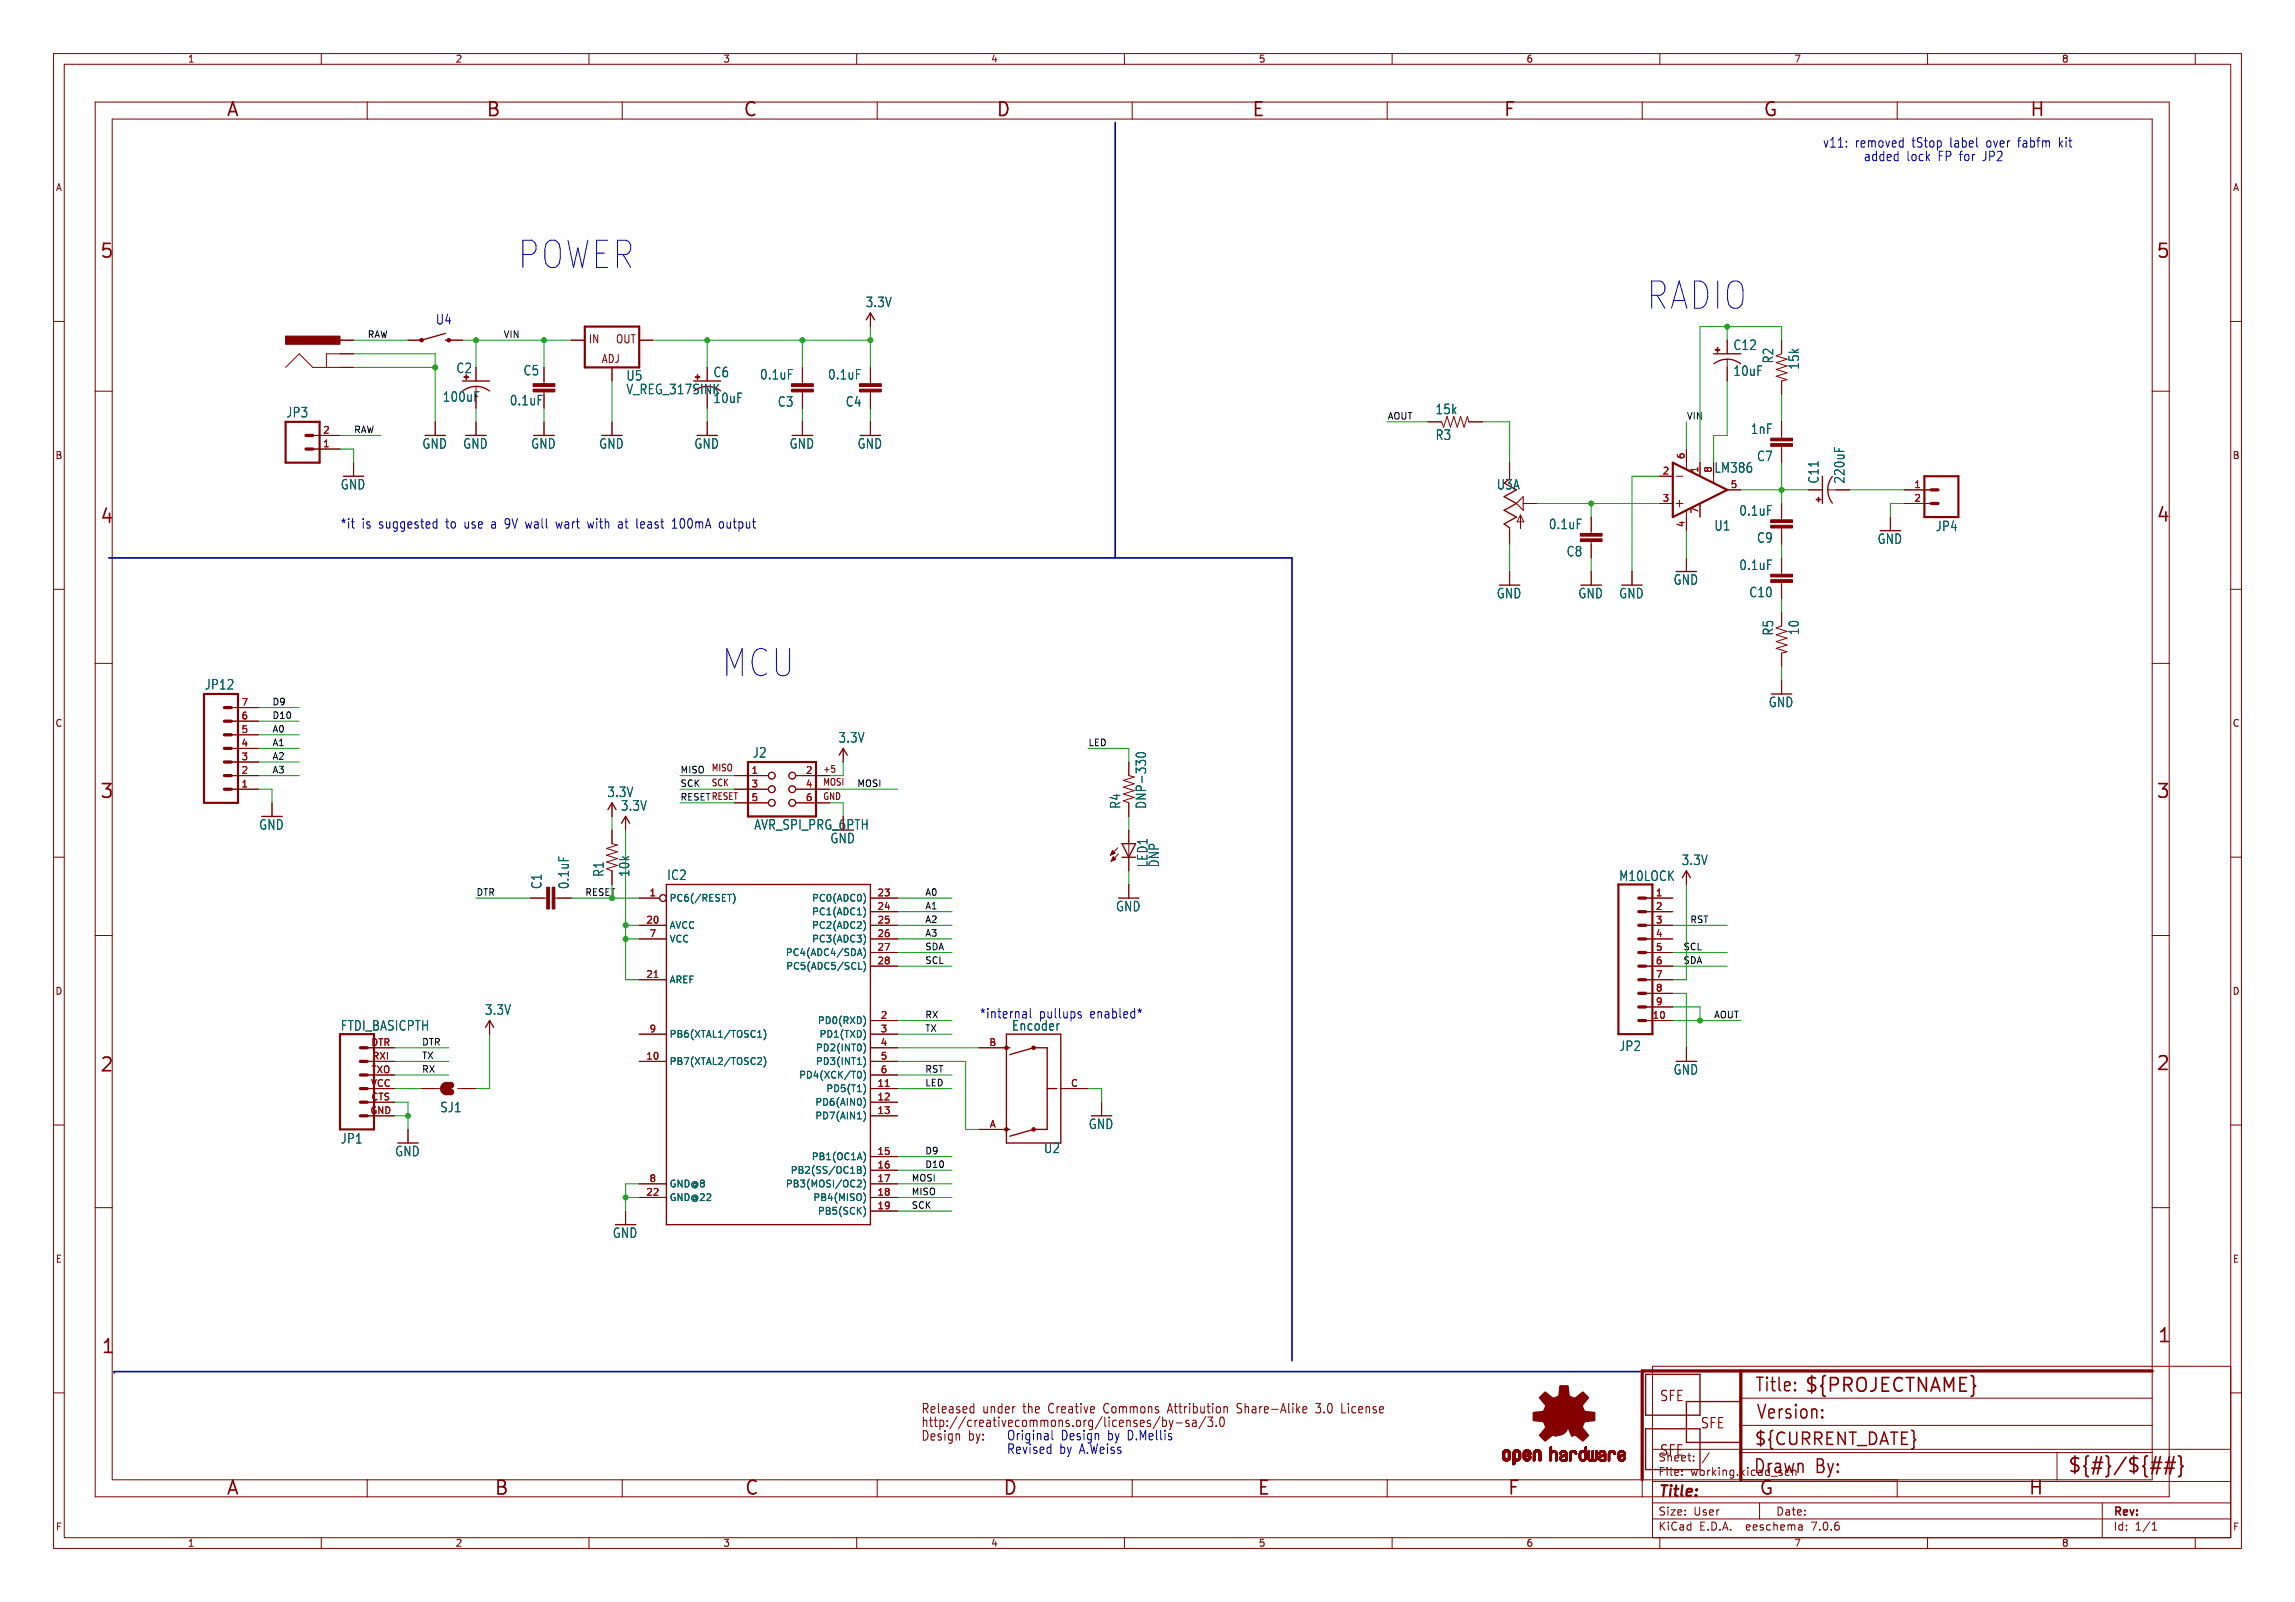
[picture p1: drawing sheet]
<svg xmlns="http://www.w3.org/2000/svg" width="429mm" height="299mm" viewBox="0 0 429 299" stroke-linecap="round" stroke-linejoin="round" font-family="sans-serif">
<defs><g id="words">
<g font-size="7.1" fill="#0000c2">
<text x="96.5" y="50.6">POWER</text>
<text x="307.3" y="58.2">RADIO</text>
<text x="134.6" y="126.8">MCU</text>
</g>
<g font-size="3.5" fill="#840000">
<text x="42.2" y="22.1">A</text>
<text x="90.7" y="22.1">B</text>
<text x="138.7" y="22.1">C</text>
<text x="185.9" y="22.1">D</text>
<text x="233.7" y="22.1">E</text>
<text x="280.7" y="22.1">F</text>
<text x="329.2" y="22.1">G</text>
<text x="379" y="22.1">H</text>
<text x="18.5" y="48.6">5</text>
<text x="402.6" y="48.6">5</text>
<text x="18.5" y="98.1">4</text>
<text x="402.6" y="97.8">4</text>
<text x="18.5" y="149.4">3</text>
<text x="402.6" y="149.4">3</text>
<text x="18.5" y="200.4">2</text>
<text x="402.6" y="200.2">2</text>
<text x="402.8" y="251">1</text>
<text x="18.8" y="253">1</text>
<text x="327.7" y="260.1">Title:</text>
<text x="336.9" y="260.3">${PROJECTNAME}</text>
<text x="327.9" y="265.2">Version:</text>
<text x="327.4" y="275.4">Drawn</text>
<text x="339.1" y="275.4">By:</text>
<text x="386.1" y="275.3">${#}/${##}</text>
<text x="42.2" y="279.4">A</text>
<text x="92.2" y="279.4">B</text>
<text x="138.9" y="279.4">C</text>
<text x="187.2" y="279.4">D</text>
<text x="234.7" y="279.4">E</text>
<text x="281.4" y="279.4">F</text>
<text x="328.4" y="279.4">G</text>
<text x="378.7" y="279.4">H</text>
</g>
<text font-size="3.2" fill="#840000" x="327.5" y="270.1">${CURRENT_DATE}</text>
<text font-size="2.8" fill="#840000" x="309.6" y="279.9">Title:</text>
<g font-size="2.7" fill="#840000">
<text x="309.9" y="261.8">SFE</text>
<text x="317.5" y="266.9">SFE</text>
<text x="309.9" y="272">SFE</text>
</g>
<g font-size="2.5" fill="#0000c2">
<text x="340.4" y="27.7">v11:</text>
<text x="346.4" y="27.7">removed</text>
<text x="357.1" y="27.7">tStop</text>
<text x="364.4" y="27.7">label</text>
<text x="371.3" y="27.7">over</text>
<text x="377.3" y="27.7">fabfm</text>
<text x="385.1" y="27.7">kit</text>
<text x="348" y="30.2">added</text>
<text x="356.1" y="30.2">lock</text>
<text x="362" y="30.2">FP for</text>
<text x="370.6" y="30.2">JP2</text>
<text x="81.3" y="60.7">U4</text>
<text x="63.5" y="98.8">*it</text>
<text x="67.5" y="98.8">is suggested</text>
<text x="83.5" y="98.8">to</text>
<text x="87" y="98.8">use</text>
<text x="92.2" y="98.8">a 9V wall</text>
<text x="104.8" y="98.8">wart</text>
<text x="110.8" y="98.8">with</text>
<text x="116.6" y="98.8">at</text>
<text x="120.2" y="98.8">least</text>
<text x="127" y="98.8">100mA</text>
<text x="136" y="98.8">output</text>
<text x="203.6" y="190.3">enabled*</text>
<text x="188" y="269">Original</text>
<text x="198.1" y="269">Design</text>
<text x="206.9" y="269">by D.Mellis</text>
<text x="188" y="271.5">Revised</text>
<text x="197.8" y="271.5">by A.Weiss</text>
</g>
<g font-size="2.5" fill="#006464">
<text x="161.6" y="57.5">3.3V</text>
<text x="323.7" y="65.5">C12</text>
<text x="85.1" y="69.9">C2</text>
<text x="97.7" y="70.3">C5</text>
<text x="116.9" y="71.3">U5</text>
<text x="133.2" y="70.6">C6</text>
<text x="141.9" y="71.1">0.1uF</text>
<text x="154.6" y="71.1">0.1uF</text>
<text x="323.7" y="70.4">10uF</text>
<text x="331.4" y="67.9" transform="rotate(-90 331.4 67.9)">R2</text>
<text x="336.2" y="69.1" transform="rotate(-90 336.2 69.1)">15k</text>
<text x="82.6" y="75.2">100uF</text>
<text x="95.1" y="75.9">0.1uF</text>
<text x="116.9" y="73.8">V_REG_317SINK</text>
<text x="133.2" y="75.5">10uF</text>
<text x="145.2" y="76.1">C3</text>
<text x="157.9" y="76.1">C4</text>
<text x="268" y="77.5">15k</text>
<text x="53.4" y="78.1">JP3</text>
<text x="78.8" y="84">GND</text>
<text x="86.4" y="84">GND</text>
<text x="99.1" y="84">GND</text>
<text x="111.8" y="84">GND</text>
<text x="129.6" y="84">GND</text>
<text x="147.4" y="84">GND</text>
<text x="160.1" y="84">GND</text>
<text x="268" y="82.3">R3</text>
<text x="326.9" y="81.2">1nF</text>
<text x="328.1" y="86.3">C7</text>
<text x="63.6" y="91.6">GND</text>
<text x="279.5" y="91.6">U3A</text>
<text x="339.9" y="90.4" transform="rotate(-90 339.9 90.4)">C11</text>
<text x="344.7" y="90.4" transform="rotate(-90 344.7 90.4)">220uF</text>
<text x="289.2" y="99">0.1uF</text>
<text x="320.1" y="99.2">U1</text>
<text x="324.7" y="96.5">0.1uF</text>
<text x="328.1" y="101.5">C9</text>
<text x="350.6" y="101.7">GND</text>
<text x="361.4" y="99.4">JP4</text>
<text x="292.5" y="104.1">C8</text>
<text x="324.7" y="106.6">0.1uF</text>
<text x="279.5" y="111.9">GND</text>
<text x="294.7" y="111.9">GND</text>
<text x="302.3" y="111.9">GND</text>
<text x="312.5" y="109.4">GND</text>
<text x="326.6" y="111.7">C10</text>
<text x="331.4" y="118.7" transform="rotate(-90 331.4 118.7)">R5</text>
<text x="336.2" y="118.7" transform="rotate(-90 336.2 118.7)">10</text>
<text x="38.2" y="128.9">JP12</text>
<text x="330.3" y="132.2">GND</text>
<text x="140.5" y="141.6">J2</text>
<text x="156.5" y="138.8">3.3V</text>
<text x="113.3" y="149">3.3V</text>
<text x="48.3" y="155.1">GND</text>
<text x="115.9" y="151.5">3.3V</text>
<text x="209.5" y="151.1" transform="rotate(-90 209.5 151.1)">R4</text>
<text x="214.3" y="151.1" transform="rotate(-90 214.3 151.1)">DNP-330</text>
<text x="155" y="157.6">GND</text>
<text x="214.5" y="162" transform="rotate(-90 214.5 162)">LED1</text>
<text x="216.7" y="162" transform="rotate(-90 216.7 162)">DNP</text>
<text x="314" y="161.7">3.3V</text>
<text x="101.4" y="166.1" transform="rotate(-90 101.4 166.1)">C1</text>
<text x="106.4" y="166.1" transform="rotate(-90 106.4 166.1)">0.1uF</text>
<text x="112.9" y="163.8" transform="rotate(-90 112.9 163.8)">R1</text>
<text x="117.7" y="163.8" transform="rotate(-90 117.7 163.8)">10k</text>
<text x="124.5" y="164.5">IC2</text>
<text x="302.3" y="164.7">M10LOCK</text>
<text x="208.3" y="170.3">GND</text>
<text x="90.5" y="189.6">3.3V</text>
<text x="182.9" y="190.3">*internal</text>
<text x="194" y="190.3">pullups</text>
<text x="63.6" y="192.6">FTDI_BASICPTH</text>
<text x="188.9" y="192.6">Encoder</text>
<text x="302.3" y="196.4">JP2</text>
<text x="312.5" y="200.8">GND</text>
<text x="82.1" y="207.8">SJ1</text>
<text x="63.6" y="213.7">JP1</text>
<text x="194.9" y="215.5">U2</text>
<text x="203.3" y="211">GND</text>
<text x="73.7" y="216">GND</text>
<text x="114.4" y="231.3">GND</text>
</g>
<g font-size="2.5" fill="#840000">
<text x="320.1" y="88.5">LM386</text>
<text x="140.8" y="155.1">AVR_SPI_PRG_6PTH</text>
<text x="172" y="269.2">Design</text>
<text x="172" y="266.6">http://creativecommons.org/licenses/by-sa/3.0</text>
<text x="172" y="264.1">Released</text>
<text x="180.9" y="269.2">by:</text>
<text x="183.5" y="264.1">under</text>
<text x="191.3" y="264.1">the</text>
<text x="196.2" y="264.1">Creative</text>
<text x="206.8" y="264.1">Commons</text>
<text x="219.1" y="264.1">Attribution</text>
<text x="232.2" y="264.1">Share-Alike</text>
<text x="247.2" y="264.1">3.0</text>
<text x="252.2" y="264.1">License</text>
</g>
<g font-size="2.1" fill="#840000">
<text x="109.9" y="64.3">IN</text>
<text x="114.9" y="64.3">OUT</text>
<text x="112.3" y="68">ADJ</text>
<text x="309.6" y="275.7">File:</text>
<text x="309.6" y="273">Sheet:</text>
<text x="315.7" y="275.7">working.kicad_sch</text>
<text x="309.6" y="285.9">KiCad</text>
<text x="309.6" y="283.1">Size:</text>
<text x="316.3" y="283.1">User</text>
<text x="317.4" y="285.9">E.D.A.</text>
<text x="326.2" y="285.9">eeschema</text>
<text x="331.6" y="283.1">Date:</text>
<text x="338.6" y="285.9">7.0.6</text>
<text x="394.6" y="283.3">Rev:</text>
<text x="394.6" y="285.9">Id:</text>
<text x="398.7" y="285.9">1/1</text>
</g>
<g font-size="1.8" fill="#840000">
<text x="35" y="11.9">1</text>
<text x="85" y="11.9">2</text>
<text x="135" y="11.9">3</text>
<text x="185" y="11.9">4</text>
<text x="235" y="11.9">5</text>
<text x="285" y="11.9">6</text>
<text x="335" y="11.9">7</text>
<text x="385" y="11.9">8</text>
<text x="10.3" y="35.9">A</text>
<text x="417" y="35.9">A</text>
<text x="10.3" y="85.9">B</text>
<text x="416.9" y="85.9">B</text>
<text x="10.3" y="135.9">C</text>
<text x="416.9" y="135.9">C</text>
<text x="132.8" y="144.2">MISO</text>
<text x="132.8" y="147">SCK</text>
<text x="153.6" y="144.4">+5</text>
<text x="153.6" y="146.9">MOSI</text>
<text x="10.3" y="185.9">D</text>
<text x="416.9" y="185.9">D</text>
<text x="10.3" y="235.9">E</text>
<text x="416.9" y="235.9">E</text>
<text x="10.3" y="285.9">F</text>
<text x="417" y="285.9">F</text>
<text x="35" y="288.9">1</text>
<text x="85" y="288.9">2</text>
<text x="135" y="288.9">3</text>
<text x="185" y="288.9">4</text>
<text x="235" y="288.9">5</text>
<text x="285" y="288.9">6</text>
<text x="335" y="288.9">7</text>
<text x="385" y="288.9">8</text>
</g>
<g font-size="1.8" fill="#a90000">
<text x="60.3" y="83.6">1</text>
<text x="60.3" y="81">2</text>
<text x="310.4" y="88.6">2</text>
<text x="314.7" y="85.8" transform="rotate(-90 314.7 85.8)">6</text>
<text x="317.2" y="88.3" transform="rotate(-90 317.2 88.3)">1</text>
<text x="319.8" y="88.3" transform="rotate(-90 319.8 88.3)">8</text>
<text x="310.4" y="93.7">3</text>
<text x="317.2" y="96" transform="rotate(-90 317.2 96)">7</text>
<text x="323.1" y="91.2">5</text>
<text x="357.4" y="91.2">1</text>
<text x="357.4" y="93.7">2</text>
<text x="314.7" y="98.5" transform="rotate(-90 314.7 98.5)">4</text>
<text x="45" y="131.8">7</text>
<text x="45" y="136.9">5</text>
<text x="45" y="134.4">6</text>
<text x="45" y="142">3</text>
<text x="45" y="139.4">4</text>
<text x="45" y="147.1">1</text>
<text x="45" y="144.5">2</text>
<text x="140.3" y="144.5">1</text>
<text x="140.3" y="147.1">3</text>
<text x="140.3" y="149.6">5</text>
<text x="150.4" y="144.5">2</text>
<text x="150.4" y="147.1">4</text>
<text x="150.4" y="149.6">6</text>
<text x="121.2" y="167.4">1</text>
<text x="163.8" y="167.4">23</text>
<text x="309.2" y="167.4">1</text>
<text x="120.6" y="172.5">20</text>
<text x="163.8" y="169.9">24</text>
<text x="163.8" y="172.5">25</text>
<text x="309.2" y="169.9">2</text>
<text x="309.2" y="172.5">3</text>
<text x="121.2" y="175">7</text>
<text x="163.8" y="175">26</text>
<text x="163.8" y="177.5">27</text>
<text x="309.2" y="175">4</text>
<text x="309.2" y="177.5">5</text>
<text x="120.6" y="182.6">21</text>
<text x="163.8" y="180.1">28</text>
<text x="309.2" y="180.1">6</text>
<text x="309.2" y="182.6">7</text>
<text x="309.2" y="185.2">8</text>
<text x="164.4" y="190.2">2</text>
<text x="308.6" y="190.2">10</text>
<text x="309.2" y="187.7">9</text>
<text x="69.3" y="195.3">DTR</text>
<text x="69.5" y="197.9">RXI</text>
<text x="120.6" y="197.9">10</text>
<text x="121.2" y="192.8">9</text>
<text x="164.4" y="192.8">3</text>
<text x="164.4" y="195.3">4</text>
<text x="164.4" y="197.9">5</text>
<text x="184.7" y="195.3">B</text>
<text x="69.2" y="202.9">VCC</text>
<text x="69.3" y="200.4">TXO</text>
<text x="163.8" y="202.9">11</text>
<text x="164.4" y="200.4">6</text>
<text x="199.9" y="202.9">C</text>
<text x="69.1" y="208">GND</text>
<text x="69.3" y="205.5">CTS</text>
<text x="163.8" y="205.5">12</text>
<text x="163.8" y="208">13</text>
<text x="163.8" y="215.6">15</text>
<text x="184.8" y="210.6">A</text>
<text x="121.2" y="220.7">8</text>
<text x="163.8" y="218.2">16</text>
<text x="163.8" y="220.7">17</text>
<text x="120.6" y="223.3">22</text>
<text x="163.8" y="223.3">18</text>
<text x="163.8" y="225.8">19</text>
</g>
<text font-size="1.8" fill="#009600" x="153.6" y="149.5">GND</text>
<g font-size="1.8" fill="#006464">
<text x="125" y="168.5">PC6(/RESET)</text>
<text x="125" y="173.6">AVCC</text>
<text x="151.6" y="168.5">PC0(ADC0)</text>
<text x="151.6" y="171">PC1(ADC1)</text>
<text x="151.6" y="173.6">PC2(ADC2)</text>
<text x="125" y="176.1">VCC</text>
<text x="146.7" y="178.7">PC4(ADC4/SDA)</text>
<text x="151.6" y="176.1">PC3(ADC3)</text>
<text x="125" y="183.7">AREF</text>
<text x="146.7" y="181.2">PC5(ADC5/SCL)</text>
<text x="152.7" y="191.4">PD0(RXD)</text>
<text x="125" y="193.9">PB6(XTAL1/TOSC1)</text>
<text x="152.3" y="196.4">PD2(INT0)</text>
<text x="153" y="193.9">PD1(TXD)</text>
<text x="125" y="199">PB7(XTAL2/TOSC2)</text>
<text x="149.1" y="201.5">PD4(XCK/T0)</text>
<text x="152.3" y="199">PD3(INT1)</text>
<text x="152.2" y="206.6">PD6(AIN0)</text>
<text x="152.2" y="209.1">PD7(AIN1)</text>
<text x="154.2" y="204.1">PD5(T1)</text>
<text x="125" y="221.8">GND@8</text>
<text x="146.7" y="221.8">PB3(MOSI/OC2)</text>
<text x="147.6" y="219.3">PB2(SS/OC1B)</text>
<text x="151.5" y="216.8">PB1(OC1A)</text>
<text x="125" y="224.4">GND@22</text>
<text x="151.8" y="224.4">PB4(MISO)</text>
<text x="152.7" y="226.9">PB5(SCK)</text>
</g>
<g font-size="1.7" fill="#0f0f0f">
<text x="68.6" y="63.2">RAW</text>
<text x="94" y="63.2">VIN</text>
<text x="66" y="80.9">RAW</text>
<text x="259.1" y="78.4">AOUT</text>
<text x="315" y="78.4">VIN</text>
<text x="50.8" y="131.7">D9</text>
<text x="50.8" y="136.8">A0</text>
<text x="50.8" y="134.3">D10</text>
<text x="50.8" y="141.9">A2</text>
<text x="50.8" y="139.4">A1</text>
<text x="203.2" y="139.4">LED</text>
<text x="50.8" y="144.4">A3</text>
<text x="127" y="149.5">RESETRESET</text>
<text x="127" y="144.4">MISO</text>
<text x="127" y="147">SCK</text>
<text x="160" y="147">MOSI</text>
<text x="88.9" y="167.3">DTR</text>
<text x="109.2" y="167.3">RESET</text>
<text x="172.7" y="167.3">A0</text>
<text x="172.7" y="172.4">A2</text>
<text x="172.7" y="169.8">A1</text>
<text x="315.6" y="172.4">RST</text>
<text x="172.7" y="174.9">A3</text>
<text x="172.7" y="177.5">SDA</text>
<text x="172.7" y="180">SCL</text>
<text x="314.3" y="177.5">SCL</text>
<text x="314.3" y="180">SDA</text>
<text x="172.7" y="190.2">RX</text>
<text x="320" y="190.2">AOUT</text>
<text x="78.7" y="197.8">TX</text>
<text x="78.7" y="195.2">DTR</text>
<text x="172.7" y="192.7">TX</text>
<text x="78.7" y="200.3">RX</text>
<text x="172.7" y="202.9">LED</text>
<text x="172.7" y="200.3">RST</text>
<text x="172.7" y="215.6">D9</text>
<text x="170.2" y="220.6">MOSI</text>
<text x="172.7" y="218.1">D10</text>
<text x="170.2" y="225.7">SCK</text>
<text x="170.2" y="223.2">MISO</text>
</g>
</g></defs>
<g fill="none" stroke="#840000" stroke-width=".19">
<path d="M10 10h408.6v279h-408.6zM12 12h404.6v275h-404.6zM17.8 19.1h387.3v260.3h-387.3zM60 10v2M68.6 19.1v3.1M110 10v2M116.2 19.1v3.1M160 10v2M163.8 19.1v3.1M210 10v2M211.5 19.1v3.1M259.1 19.1v3.1"/>
<path d="M260 10v2M306.7 19.1v3.1M310 10v2M354.3 19.1v3.1M360 10v2M410 10v2M21 22.2h381v254h-381zM10 60h2M162.6 58.4v2.6M416.6 60h2M17.8 73h3.2M53.3 68.6l2.6-2.6 2.5 2.6h7.6"/>
<path d="M63.5 63.5h2.5M66 66h-5v2.6M76.2 63.5h2.5M81.3 78.7v2.6M83.8 63.5h2.6M88.9 68.6v2.5M88.9 72.1v4.1M88.9 78.7v2.6M101.6 68.6v3M101.6 73.2v3M101.6 78.7v2.6M106.7 63.5h2.5"/>
<path d="M114.3 68.6v2.5M114.3 78.7v2.6M119.4 63.5h2.5M132.1 68.6v2.5M132.1 73.7v2.5M132.1 78.7v2.6M149.9 68.6v3M149.9 73.2v3M149.9 78.7v2.6M162.6 68.6v3M162.6 73.2v3M162.6 78.7v2.6"/>
<path d="M266.7 78.7h2.5l.4 1.1 .7-2.1 .6 2.1 .6-2.1 .7 2.1 .6-2.1 .6 2.1 .7-2.1 .2 1h2.6M322.6 63.5v2.5M322.6 67.1v4M332.7 63.5v2.5l-1 .4 2.1 .7-2.1 .6 2.1 .6-2.1 .7 2.1 .6-2.1 .6 2.1 .7-1.1 .2v2.6M332.7 78.7v3.1M402 73h3.1M58.4 83.8h5.1M58.4 81.3h5.1M66 86.4v2.5M281.9 86.4v3M281.9 98.6v3M284 96.1l.6 1.3h-1.3z"/>
<path d="M284 96.1v2.6M284.5 94h2.5M297.2 96.5v3.1M309.9 94h2.5M309.9 88.9h2.5M313.1 94h1.2M313.1 88.9h1.2M313.7 93.3v1.3M315 83.8v3.7M315 95.3v3.8M317.5 86.4v2.5M317.5 94v2.5"/>
<path d="M320 88.9v1.3M322.6 91.4h2.5M332.7 83.3v3.1M332.7 94v3M332.7 98.6v3M337.8 91.4h2.6M341.4 91.4h4M353.1 96.5v2.6M355.6 94h5.1M355.6 91.4h5.1M10 110h2M281.9 106.7v2.5"/>
<path d="M297.2 101.1v3M297.2 106.7v2.5M304.8 106.7v2.5M315 104.1v2.6M332.7 114.3v2.5l-1 .4 2.1 .7-2.1 .6 2.1 .6-2.1 .7 2.1 .6-2.1 .6 2.1 .7-1.1 .2v2.6M332.7 104.1v3.1M332.7 108.7v3.1M416.6 110h2M17.8 123.8h3.2M43.2 139.7h5.1M43.2 137.2h5.1M43.2 134.6h5.1"/>
<path d="M43.2 132.1h5.1M157.5 139.7v2.5M332.7 127v2.5M402 123.8h3.1M10 160h2M43.2 147.3h5.1M43.2 144.8h5.1M43.2 142.2h5.1M50.8 149.9v2.5M114.3 149.9v2.5M114.3 154.9v2.6l1 .2-2 .7 2 .6-2 .6 2 .7-2 .6 2 .6-2 .7 1 .4v2.5M116.8 152.4v2.5"/>
<path d="M137.2 147.3h6.3M137.2 144.8h6.3M137.2 149.9h6.3M148.6 147.3h6.3M148.6 144.8h6.3M148.6 149.9h6.3M155.9 143.5v.5M208.8 158.2l-1.4 1.4M208.9 159.4l-1.4 1.4M210.8 142.2v2.6l1 .2-2 .7 2 .6-2 .6 2 .7-2 .6 2 .6-2 .7 1 .4v2.5M210.8 154.9v7.7M416.6 160h2"/>
<path d="M17.8 174.6h3.2M99.1 167.6h3M103.6 167.6h3.1M119.4 167.6h3.8M119.4 172.7h5.1M119.4 175.3h5.1M162.6 167.6h5M162.6 172.7h5M162.6 170.2h5M162.6 175.3h5M162.6 177.8h5M210.8 165.1v2.5"/>
<path d="M307.3 167.6h5.1M307.3 172.7h5.1M307.3 170.2h5.1M307.3 175.3h5.1M307.3 177.8h5.1M315 162.6v2.5M402 174.6h3.1M68.6 195.6h5.1M68.6 198.1h5.1M91.4 190.5v2.5M119.4 198.1h5.1M119.4 182.9h5.1"/>
<path d="M119.4 193h5.1M162.6 195.6h5M162.6 198.1h5M162.6 190.5h5M162.6 180.3h5M162.6 193h5M182.9 195.6h5.1M307.3 190.5h5.1M307.3 182.9h5.1M307.3 180.3h5.1M307.3 185.4h5.1M307.3 188h5.1"/>
<path d="M315 195.6v2.5M10 210h2M68.6 203.2h5.1M68.6 205.7h5.1M68.6 208.3h5.1M68.6 200.7h5.1M76.2 210.8v2.6M78.7 203.2h3.5M85.5 203.2h3.4M162.6 203.2h5M162.6 205.7h5M162.6 208.3h5"/>
<path d="M162.6 200.7h5M162.6 215.9h5M162.6 218.4h5M182.9 210.8h5.1M198.1 203.2h5.1M205.7 205.7v2.6M416.6 210h2M17.8 225.4h3.2M116.8 226.1v2.5M119.4 221h5.1M119.4 223.5h5.1M162.6 221h5"/>
<path d="M162.6 223.5h5M162.6 226.1h5M402 225.4h3.1M10 260h2M308.6 255h108v32h-108zM416.6 260h2M68.6 276.2v3.2M116.2 276.2v3.2M163.8 276.2v3.2M181.4 262.6h.5M181.9 262v1.7M181.9 263.7h-.5"/>
<path d="M211.5 276.2v3.2M216.6 264.4l-1.3 2.3M217.1 264.5v1.8M217.1 265.2l.5-.1 .3 .3v.5l-.2 .3h-.6M218.1 263.2h.8M218.4 265.1l.3 1.2M218.5 262l-.5 1.7M218.7 266.3l-.1 .4M219.1 265.1l-.4 1.2M219.7 265.6h1.1M222 265.2l-.3-.1a.31 .31 0 0 0-.2 .3 .31 .31 0 0 0 .2 .3h.2a.31 .31 0 0 1 .2 .3 .31 .31 0 0 1-.2 .3l-.4-.1M222.8 265.2h.5l.1 1.1"/>
<path d="M223.4 265.5l-.5 .1a.37 .37 0 0 0-.2 .3 .37 .37 0 0 0 .2 .4l.5-.1M225.2 264.4l-1.3 2.3M226.5 264.5l-.5 .7 .4 .2v.7l-.2 .2h-.4l-.2-.2M227.1 266.1v.2M227.9 264.8l-.1 .8 .1 .5 .3 .2 .2-.1 .2-.3v-1.1M231 263.7h.6M231.7 262h-.4l-.3 .3 .2 .4 .4 .2M243.8 262.6l.3 .4-.8 .2M244 263.7h-.2M245.7 263.6l.2 .1h.6M245.7 262h.9l-.5 .6 .4 .1M250.6 263.7h.7"/>
<path d="M259.1 276.2v3.2M306.7 276.2v3.2M308.6 276.5h108M308.6 270.5h108M314.2 275.3v.1M314.2 274.5v.1M316.3 272.6v.1M316.3 271.8v.1M319.2 271.1l-1.3 2M325.1 266.1h76.9M325.1 261h76.9M325.1 271.1h76.9"/>
<path d="M354.3 276.2v3.2M384.2 271.1v5.1M60 287v2M110 287v2M160 287v2M210 287v2M260 287v2M308.6 283.5h108M308.6 280.5h108M310 287v2M328.6 280.5v3M336.5 284.7l.1 .9"/>
<path d="M336.6 285.5l-.2 .1M336.6 285h-.2M360 287v2M392.6 280.5v6.5M401.9 285.6h.9M401.9 284.5l.5-.4v1.5M410 287v2"/>
<circle cx="144.1" cy="144.8" r=".63"/>
<circle cx="144.1" cy="149.9" r=".63"/>
<circle cx="144.1" cy="147.3" r=".63"/>
<circle cx="148" cy="147.3" r=".63"/>
<circle cx="148" cy="149.9" r=".63"/>
<circle cx="148" cy="144.8" r=".63"/>
<circle cx="123.8" cy="167.6" r=".63"/>
</g>
<g fill="#840000" stroke="#840000" stroke-width=".19">
<path d="M295.1 99.6h4.1v.5h-4.1z"/>
<path d="M295.1 100.6h4.1v.5h-4.1z"/>
<path d="M330.7 107.2h4.1v.5h-4.1z"/>
<path d="M330.7 108.2h4.1v.5h-4.1z"/>
<path d="M330.7 97h4.1v.5h-4.1z"/>
<path d="M330.7 98h4.1v.6h-4.1z"/>
<path d="M330.7 81.8h4.1v.5h-4.1z"/>
<path d="M330.7 82.8h4.1v.5h-4.1z"/>
<path d="M320.3 65.2h.9v.2h-.9z"/>
<path d="M320.7 64.9h.1v.9h-.1z"/>
<path d="M99.6 71.6h4v.5h-4z"/>
<path d="M99.6 72.6h4v.6h-4z"/>
<path d="M207.8 158.8l.5 .5-.9 .3z"/>
<path d="M207.9 159.9l.5 .5-.9 .4z"/>
<path d="M280.6 272l.4 .1z"/>
<path d="M280.6 272h.4z"/>
<path d="M280.6 271.9l.4 .1z"/>
<path d="M280.6 271.9h.4z"/>
<path d="M280.6 271.8l.4 .1z"/>
<path d="M280.6 271.8h.4z"/>
<path d="M280.6 271.7l.4 .1z"/>
<path d="M280.6 271.7h.4z"/>
<path d="M280.6 271.6l.4 .1z"/>
<path d="M280.6 271.6h.4z"/>
<path d="M280.6 271.5l.4 .1z"/>
<path d="M280.6 271.5h.4z"/>
<path d="M280.6 271.4l.4 .1z"/>
<path d="M280.6 271.4h.4z"/>
<path d="M280.6 271.3l.4 .1z"/>
<path d="M280.6 271.3h.4z"/>
<path d="M280.7 272.1h.4z"/>
<path d="M280.7 272.1h.3z"/>
<path d="M280.7 271.3h.3z"/>
<path d="M280.7 271.2l.3 .1z"/>
<path d="M280.7 271.2h.3z"/>
<path d="M280.7 271.2h.4z"/>
<path d="M280.7 272.2h.4z"/>
<path d="M280.7 272.1l.4 .1z"/>
<path d="M280.7 271.1l.4 .1z"/>
<path d="M280.7 271.1h.4z"/>
<path d="M280.7 272.3h.5z"/>
<path d="M280.7 272.2l.5 .1z"/>
<path d="M280.7 271.1h.5z"/>
<path d="M280.7 271l.5 .1z"/>
<path d="M280.7 271h.5z"/>
<path d="M280.7 272.3h.6z"/>
<path d="M280.7 271h.6z"/>
<path d="M280.7 272.3l1.3 .1z"/>
<path d="M280.7 271h1.3z"/>
<path d="M280.7 272.4h1.3z"/>
<path d="M280.7 270.9l1.3 .1z"/>
<path d="M280.8 272.4h1.2z"/>
<path d="M280.8 270.9h1.2z"/>
<path d="M280.8 270.9h1.1z"/>
<path d="M280.8 272.4l1.1 .1z"/>
<path d="M280.8 272.5h1.1z"/>
<path d="M280.8 270.8l1.1 .1z"/>
<path d="M280.8 270.8h1.1z"/>
<path d="M280.9 272.5h1z"/>
<path d="M280.9 270.8h1z"/>
<path d="M280.9 272.5l1 .1z"/>
<path d="M280.9 272.6h.9z"/>
<path d="M280.9 270.8h.9z"/>
<path d="M280.9 270.7l.9 .1z"/>
<path d="M280.9 270.7h.9z"/>
<path d="M281 270.7h.8z"/>
<path d="M281 272.6h.8z"/>
<path d="M281 272.6h.7z"/>
<path d="M281 270.7h.7z"/>
<path d="M281 272.6l.7 .1z"/>
<path d="M281.1 272.7h.6z"/>
<path d="M281.1 270.7h.6z"/>
<path d="M281.1 272.7h.5z"/>
<path d="M281.1 270.6l.5 .1z"/>
<path d="M281.1 270.6h.5z"/>
<path d="M281.2 272.7h.4z"/>
<path d="M281.2 270.6h.4z"/>
<path d="M281.2 272.7h.3z"/>
<path d="M281.2 270.6h.3z"/>
<path d="M281.3 272.7h.2z"/>
<path d="M281.3 270.6h.2z"/>
<path d="M281.4 271h.6z"/>
<path d="M281.5 272.3h.5z"/>
<path d="M281.5 271h.5z"/>
<path d="M281.6 272.3h.5z"/>
<path d="M281.6 271l.4 .1z"/>
<path d="M281.6 272.2l.5 .1z"/>
<path d="M281.6 271.1h.5z"/>
<path d="M281.6 272.2h.5z"/>
<path d="M281.7 272.2h.4z"/>
<path d="M281.7 271.1l.4 .1z"/>
<path d="M281.7 271.2h.4z"/>
<path d="M281.7 272.1l.4 .1z"/>
<path d="M281.7 272.1h.4z"/>
<path d="M281.7 271.2l.4 .1z"/>
<path d="M281.7 272l.4 .1z"/>
<path d="M281.7 272h.4z"/>
<path d="M281.7 271.9l.4 .1z"/>
<path d="M281.7 271.9h.4z"/>
<path d="M281.7 271.8l.4 .1z"/>
<path d="M281.7 271.8h.4z"/>
<path d="M281.7 271.7l.4 .1z"/>
<path d="M281.7 271.7h.4z"/>
<path d="M281.7 271.6l.4 .1z"/>
<path d="M281.7 271.6h.4z"/>
<path d="M281.7 271.5l.4 .1z"/>
<path d="M281.7 271.5h.4z"/>
<path d="M281.7 271.4l.4 .1z"/>
<path d="M281.7 271.4h.4z"/>
<path d="M281.7 271.3l.4 .1z"/>
<path d="M281.7 271.3h.4z"/>
<path d="M282.6 273.4h.2z"/>
<path d="M282.6 273.3l.2 .1z"/>
<path d="M282.6 273.3h.3z"/>
<path d="M282.6 273.2l.3 .1z"/>
<path d="M282.6 273.2h.3z"/>
<path d="M282.6 273.1l.3 .1z"/>
<path d="M282.6 273.1h.3z"/>
<path d="M282.6 273l.3 .1z"/>
<path d="M282.6 273h.3z"/>
<path d="M282.6 272.9l.3 .1z"/>
<path d="M282.6 272.9h.3z"/>
<path d="M282.6 272.8l.3 .1z"/>
<path d="M282.6 272.8h.3z"/>
<path d="M282.6 272.7l.3 .1z"/>
<path d="M282.6 272.7h.3z"/>
<path d="M282.6 272.7h.4z"/>
<path d="M282.6 272.7h1z"/>
<path d="M282.6 272.6l1 .1z"/>
<path d="M282.6 272.6h1z"/>
<path d="M282.6 272.6h1.1z"/>
<path d="M282.6 272.6h1.2z"/>
<path d="M282.6 272.5l1.2 .1z"/>
<path d="M282.6 272.5h1.2z"/>
<path d="M282.6 272.5h1.3z"/>
<path d="M282.6 272.4l1.3 .1z"/>
<path d="M282.6 272.4h1.3z"/>
<path d="M282.6 272.3l1.3 .1z"/>
<path d="M282.6 272.3h.6z"/>
<path d="M282.6 272.3h.5z"/>
<path d="M282.6 272.2l.5 .1z"/>
<path d="M282.6 272.2h.4z"/>
<path d="M282.6 272.1l.4 .1z"/>
<path d="M282.6 272.1h.4z"/>
<path d="M282.6 272.1h.3z"/>
<path d="M282.6 272l.3 .1z"/>
<path d="M282.6 272h.3z"/>
<path d="M282.6 271.9l.3 .1z"/>
<path d="M282.6 271.9h.3z"/>
<path d="M282.6 271.8l.3 .1z"/>
<path d="M282.6 271.8h.3z"/>
<path d="M282.6 271.7l.3 .1z"/>
<path d="M282.6 271.7h.3z"/>
<path d="M282.6 271.6l.3 .1z"/>
<path d="M282.6 271.6h.3z"/>
<path d="M282.6 271.5l.3 .1z"/>
<path d="M282.6 271.5h.3z"/>
<path d="M282.6 271.4l.3 .1z"/>
<path d="M282.6 271.4h.3z"/>
<path d="M282.6 271.3l.3 .1z"/>
<path d="M282.6 271.3h.3z"/>
<path d="M282.6 271.3h.4z"/>
<path d="M282.6 271.2l.4 .1z"/>
<path d="M282.6 271.2h.4z"/>
<path d="M282.6 273.4h.1z"/>
<path d="M282.6 271.1l.4 .1z"/>
<path d="M282.6 271.1h.4z"/>
<path d="M282.6 271.1h.5z"/>
<path d="M282.6 271l.5 .1z"/>
<path d="M282.6 271h.5z"/>
<path d="M282.6 271h.6z"/>
<path d="M282.6 271h1.3z"/>
<path d="M282.6 270.9l1.3 .1z"/>
<path d="M282.7 270.9h1.2z"/>
<path d="M282.7 270.8l1.2 .1z"/>
<path d="M282.7 270.8h1.1z"/>
<path d="M282.8 270.8h1z"/>
<path d="M282.8 270.7l.9 .1z"/>
<path d="M282.9 270.7h.8z"/>
<path d="M282.9 270.7h.7z"/>
<path d="M283 270.7h.6z"/>
<path d="M283 272.7h.5z"/>
<path d="M283 270.6l.5 .1z"/>
<path d="M283.1 272.7h.4z"/>
<path d="M283.1 270.6h.4z"/>
<path d="M283.1 270.6h.3z"/>
<path d="M283.2 272.7h.2z"/>
<path d="M283.2 270.6h.2z"/>
<path d="M283.3 271h.6z"/>
<path d="M283.4 272.3h.5z"/>
<path d="M283.4 272.3h.6z"/>
<path d="M283.4 271h.6z"/>
<path d="M283.5 272.3h.5z"/>
<path d="M283.5 271h.5z"/>
<path d="M283.5 271l.5 .1z"/>
<path d="M283.5 271.1h.5z"/>
<path d="M283.5 272.2l.5 .1z"/>
<path d="M283.5 272.2h.5z"/>
<path d="M283.6 272.2h.4z"/>
<path d="M283.6 271.1l.4 .1z"/>
<path d="M283.6 271.1h.4z"/>
<path d="M283.6 271.2h.4z"/>
<path d="M283.6 272.1l.4 .1z"/>
<path d="M283.6 272.1h.4z"/>
<path d="M283.6 272l.4 .1z"/>
<path d="M283.6 271.3h.4z"/>
<path d="M283.6 271.2l.4 .1z"/>
<path d="M283.6 272h.4z"/>
<path d="M283.6 271.9l.4 .1z"/>
<path d="M283.6 271.9h.4z"/>
<path d="M283.6 271.8l.4 .1z"/>
<path d="M283.6 271.8h.4z"/>
<path d="M283.6 271.7l.4 .1z"/>
<path d="M283.6 271.7h.4z"/>
<path d="M283.6 271.6l.4 .1z"/>
<path d="M283.6 271.6h.4z"/>
<path d="M283.6 271.5l.4 .1z"/>
<path d="M283.6 271.5h.4z"/>
<path d="M283.6 271.4l.4 .1z"/>
<path d="M283.6 271.4h.4z"/>
<path d="M283.6 271.3l.4 .1z"/>
<path d="M284.5 272.1l.4 .1z"/>
<path d="M284.5 272.1h.4z"/>
<path d="M284.5 272l.4 .1z"/>
<path d="M284.5 272h.4z"/>
<path d="M284.5 272h.5z"/>
<path d="M284.5 271.9l.5 .1z"/>
<path d="M284.5 271.9h.5z"/>
<path d="M284.5 271.9h.6z"/>
<path d="M284.5 271.9h.7z"/>
<path d="M284.5 271.8l.7 .1z"/>
<path d="M284.5 271.8h.7z"/>
<path d="M284.5 271.8h.8z"/>
<path d="M284.5 271.8h.9z"/>
<path d="M284.5 271.7l.9 .1z"/>
<path d="M284.5 271.7h1z"/>
<path d="M284.5 271.7h1.1z"/>
<path d="M284.5 271.6l1.2 .1z"/>
<path d="M284.5 271.6h1.2z"/>
<path d="M284.5 271.6h1.3z"/>
<path d="M284.5 271.6h1.4z"/>
<path d="M284.5 271.5l1.4 .1z"/>
<path d="M284.5 271.5h.4z"/>
<path d="M284.5 271.5h.3z"/>
<path d="M284.5 271.4l.3 .1z"/>
<path d="M284.5 271.4h.3z"/>
<path d="M284.5 271.3l.3 .1z"/>
<path d="M284.5 271.3h.3z"/>
<path d="M284.5 271.3h.4z"/>
<path d="M284.5 271.2l.4 .1z"/>
<path d="M284.5 271.2h.4z"/>
<path d="M284.5 272.2h.5z"/>
<path d="M284.5 272.2h.4z"/>
<path d="M284.5 271.1l.4 .1z"/>
<path d="M284.5 271.1h.4z"/>
<path d="M284.5 272.3h.5z"/>
<path d="M284.5 272.2l.5 .1z"/>
<path d="M284.5 271.1h.5z"/>
<path d="M284.5 271l.5 .1z"/>
<path d="M284.5 271h.5z"/>
<path d="M284.5 272.3h.6z"/>
<path d="M284.5 271h.6z"/>
<path d="M284.6 272.3l1.2 .1z"/>
<path d="M284.6 272.3h.5z"/>
<path d="M284.6 271h.5z"/>
<path d="M284.6 272.4h1.2z"/>
<path d="M284.6 271h1.2z"/>
<path d="M284.6 270.9l1.2 .1z"/>
<path d="M284.6 270.9h1.2z"/>
<path d="M284.6 272.5h1.1z"/>
<path d="M284.6 272.4l1.2 .1z"/>
<path d="M284.6 270.8l1.2 .1z"/>
<path d="M284.7 272.5h1z"/>
<path d="M284.7 270.8h1z"/>
<path d="M284.7 272.5l1 .1z"/>
<path d="M284.7 272.6h1z"/>
<path d="M284.7 272.6h.9z"/>
<path d="M284.8 270.7l.9 .1z"/>
<path d="M284.8 272.6h.8z"/>
<path d="M284.8 270.7h.8z"/>
<path d="M284.8 270.7h.7z"/>
<path d="M284.9 272.6l.6 .1z"/>
<path d="M284.9 270.7h.6z"/>
<path d="M284.9 272.7h.6z"/>
<path d="M284.9 270.6l.6 .1z"/>
<path d="M284.9 271.5h1z"/>
<path d="M285 271.5h.9z"/>
<path d="M285 270.6h.4z"/>
<path d="M285 272.7h.4z"/>
<path d="M285.1 272.7h.2z"/>
<path d="M285.1 271.5h.8z"/>
<path d="M285.1 270.6h.2z"/>
<path d="M285.1 271.4l.8 .1z"/>
<path d="M285.2 271.4h.7z"/>
<path d="M285.3 271.4h.6z"/>
<path d="M285.3 271h.5z"/>
<path d="M285.3 272.3h.5z"/>
<path d="M285.3 271h.6z"/>
<path d="M285.4 272.3h.4z"/>
<path d="M285.4 272.3h.5z"/>
<path d="M285.4 271.3l.5 .1z"/>
<path d="M285.4 271h.5z"/>
<path d="M285.4 271l.5 .1z"/>
<path d="M285.4 271.1h.5z"/>
<path d="M285.4 272.2l.5 .1z"/>
<path d="M285.4 271.3h.5z"/>
<path d="M285.4 272.2h.5z"/>
<path d="M285.5 272.2h.4z"/>
<path d="M285.5 271.1h.4z"/>
<path d="M285.5 271.3h.4z"/>
<path d="M285.5 271.1l.4 .1z"/>
<path d="M285.5 271.2h.4z"/>
<path d="M285.5 272.1l.4 .1z"/>
<path d="M285.5 272.1h.4z"/>
<path d="M285.5 271.2l.4 .1z"/>
<path d="M285.5 272l.4 .1z"/>
<path d="M285.6 272h.3z"/>
<path d="M285.6 271.9l.3 .1z"/>
<path d="M285.6 271.9h.3z"/>
<path d="M285.7 271.9h.2z"/>
<path d="M285.7 271.8l.2 .1z"/>
<path d="M285.7 271.8h.2z"/>
<path d="M285.8 271.8h.1z"/>
<path d="M286.4 272.6h.2z"/>
<path d="M286.4 272.6h.3z"/>
<path d="M286.4 272.5l.4 .1z"/>
<path d="M286.4 272.5h.4z"/>
<path d="M286.4 272.4l.4 .1z"/>
<path d="M286.4 272.4h.4z"/>
<path d="M286.4 272.3l.4 .1z"/>
<path d="M286.4 272.3h.4z"/>
<path d="M286.4 272.2l.4 .1z"/>
<path d="M286.4 272.2h.4z"/>
<path d="M286.4 272.1l.4 .1z"/>
<path d="M286.4 272.1h.4z"/>
<path d="M286.4 272l.4 .1z"/>
<path d="M286.4 272h.4z"/>
<path d="M286.4 271.9l.4 .1z"/>
<path d="M286.4 271.9h.4z"/>
<path d="M286.4 271.8l.4 .1z"/>
<path d="M286.4 271.8h.4z"/>
<path d="M286.4 271.7l.4 .1z"/>
<path d="M286.4 271.7h.4z"/>
<path d="M286.4 271.6l.4 .1z"/>
<path d="M286.4 271.6h.4z"/>
<path d="M286.4 271.5l.4 .1z"/>
<path d="M286.4 271.5h.4z"/>
<path d="M286.4 271.4l.4 .1z"/>
<path d="M286.4 271.4h.4z"/>
<path d="M286.4 271.3l.4 .1z"/>
<path d="M286.4 271.3h.4z"/>
<path d="M286.4 272.6l.2 .1z"/>
<path d="M286.4 271.2l.4 .1z"/>
<path d="M286.4 271.2h.4z"/>
<path d="M286.4 272.7h.2z"/>
<path d="M286.4 272.7h.1z"/>
<path d="M286.4 271.1l.4 .1z"/>
<path d="M286.4 271.1h.4z"/>
<path d="M286.4 271.1h.5z"/>
<path d="M286.4 271l.5 .1z"/>
<path d="M286.4 271h.5z"/>
<path d="M286.4 271h.6z"/>
<path d="M286.5 271h.6z"/>
<path d="M286.5 271h1.3z"/>
<path d="M286.5 270.9l1.3 .1z"/>
<path d="M286.5 270.9h1.2z"/>
<path d="M286.5 270.8l1.2 .1z"/>
<path d="M286.6 270.8h1.1z"/>
<path d="M286.6 270.8h1z"/>
<path d="M286.6 270.7l1 .1z"/>
<path d="M286.7 270.7h.8z"/>
<path d="M286.8 270.7h.6z"/>
<path d="M286.8 270.6l.6 .1z"/>
<path d="M286.9 270.6h.4z"/>
<path d="M287 270.6h.3z"/>
<path d="M287 270.6h.2z"/>
<path d="M287.2 271h.6z"/>
<path d="M287.3 271h.5z"/>
<path d="M287.3 271l.5 .1z"/>
<path d="M287.3 271.1h.5z"/>
<path d="M287.4 271.1h.4z"/>
<path d="M287.4 271.1l.4 .1z"/>
<path d="M287.4 271.2h.4z"/>
<path d="M287.4 272.6h.3z"/>
<path d="M287.4 272.6h.4z"/>
<path d="M287.4 272.5l.5 .1z"/>
<path d="M287.4 272.5h.5z"/>
<path d="M287.4 272.4l.5 .1z"/>
<path d="M287.4 272.4h.5z"/>
<path d="M287.4 272.3l.5 .1z"/>
<path d="M287.4 272.3h.5z"/>
<path d="M287.4 272.2l.5 .1z"/>
<path d="M287.4 272.2h.5z"/>
<path d="M287.4 272.1l.5 .1z"/>
<path d="M287.4 272.1h.5z"/>
<path d="M287.4 272l.5 .1z"/>
<path d="M287.4 272h.5z"/>
<path d="M287.4 271.9l.5 .1z"/>
<path d="M287.4 271.9h.5z"/>
<path d="M287.4 271.8l.5 .1z"/>
<path d="M287.4 271.8h.5z"/>
<path d="M287.4 271.7l.5 .1z"/>
<path d="M287.4 271.7h.5z"/>
<path d="M287.4 271.6l.5 .1z"/>
<path d="M287.4 271.6h.5z"/>
<path d="M287.4 271.5l.5 .1z"/>
<path d="M287.4 271.5h.5z"/>
<path d="M287.4 271.4l.5 .1z"/>
<path d="M287.4 271.4h.5z"/>
<path d="M287.4 271.3l.5 .1z"/>
<path d="M287.4 271.3h.5z"/>
<path d="M287.4 271.2l.4 .1z"/>
<path d="M287.5 272.7h.2z"/>
<path d="M287.5 272.6l.2 .1z"/>
<path d="M287.5 272.7h.1z"/>
<path d="M289.5 272.7h.1z"/>
<path d="M289.5 272.7h.2z"/>
<path d="M289.5 270.2h.3z"/>
<path d="M289.5 272.6l.2 .1z"/>
<path d="M289.5 272.6h.3z"/>
<path d="M289.5 272.5l.3 .1z"/>
<path d="M289.5 272.5h.3z"/>
<path d="M289.5 272.4l.3 .1z"/>
<path d="M289.5 272.4h.3z"/>
<path d="M289.5 272.3l.3 .1z"/>
<path d="M289.5 272.3h.3z"/>
<path d="M289.5 272.2l.3 .1z"/>
<path d="M289.5 272.2h.3z"/>
<path d="M289.5 272.1l.3 .1z"/>
<path d="M289.5 272.1h.3z"/>
<path d="M289.5 272l.3 .1z"/>
<path d="M289.5 272h.3z"/>
<path d="M289.5 271.9l.3 .1z"/>
<path d="M289.5 271.9h.3z"/>
<path d="M289.5 271.8l.3 .1z"/>
<path d="M289.5 271.8h.3z"/>
<path d="M289.5 271.7l.3 .1z"/>
<path d="M289.5 271.7h.3z"/>
<path d="M289.5 271.6l.3 .1z"/>
<path d="M289.5 271.6h.3z"/>
<path d="M289.5 271.5l.3 .1z"/>
<path d="M289.5 271.5h.3z"/>
<path d="M289.5 271.4l.3 .1z"/>
<path d="M289.5 271.4h.3z"/>
<path d="M289.5 271.3l.3 .1z"/>
<path d="M289.5 271.3h.3z"/>
<path d="M289.5 271.2l.3 .1z"/>
<path d="M289.5 271.2h.3z"/>
<path d="M289.5 271.2h.4z"/>
<path d="M289.5 271.1l.4 .1z"/>
<path d="M289.5 271.1h.4z"/>
<path d="M289.5 271.1h.5z"/>
<path d="M289.5 271l.5 .1z"/>
<path d="M289.5 271h.6z"/>
<path d="M289.5 271h1.2z"/>
<path d="M289.5 270.9l1.2 .1z"/>
<path d="M289.5 270.9h1.2z"/>
<path d="M289.5 270.9h1.1z"/>
<path d="M289.5 270.8l1.1 .1z"/>
<path d="M289.5 270.8h1z"/>
<path d="M289.5 270.8h.3z"/>
<path d="M289.5 270.7l.3 .1z"/>
<path d="M289.5 270.7h.3z"/>
<path d="M289.5 270.6l.3 .1z"/>
<path d="M289.5 270.6h.3z"/>
<path d="M289.5 270.5l.3 .1z"/>
<path d="M289.5 270.5h.3z"/>
<path d="M289.5 270.4l.3 .1z"/>
<path d="M289.5 270.4h.3z"/>
<path d="M289.5 270.3l.3 .1z"/>
<path d="M289.5 270.3h.3z"/>
<path d="M289.5 270.2l.3 .1z"/>
<path d="M289.5 270.1l.3 .1z"/>
<path d="M289.5 270.1h.3z"/>
<path d="M289.6 270.1h.2z"/>
<path d="M289.9 270.8h.6z"/>
<path d="M289.9 270.8h.5z"/>
<path d="M290 270.8h.4z"/>
<path d="M290 270.7l.4 .1z"/>
<path d="M290.2 271h.5z"/>
<path d="M290.3 271h.4z"/>
<path d="M290.3 271l.4 .1z"/>
<path d="M290.4 271.1h.4z"/>
<path d="M290.5 271.1l.3 .1z"/>
<path d="M290.5 271.2h.3z"/>
<path d="M290.5 271.2l.3 .1z"/>
<path d="M290.5 271.3h.3z"/>
<path d="M290.6 271.3h.3z"/>
<path d="M290.6 271.3h.2z"/>
<path d="M290.6 271.4h.3z"/>
<path d="M290.6 271.3l.3 .1z"/>
<path d="M290.6 272.7h.1z"/>
<path d="M290.6 272.7h.2z"/>
<path d="M290.6 272.6l.2 .1z"/>
<path d="M290.6 272.6h.2z"/>
<path d="M290.6 272.5l.3 .1z"/>
<path d="M290.6 272.5h.3z"/>
<path d="M290.6 272.4l.3 .1z"/>
<path d="M290.6 272.4h.3z"/>
<path d="M290.6 272.3l.3 .1z"/>
<path d="M290.6 272.3h.3z"/>
<path d="M290.6 272.2l.3 .1z"/>
<path d="M290.6 272.2h.3z"/>
<path d="M290.6 272.1l.3 .1z"/>
<path d="M290.6 272.1h.3z"/>
<path d="M290.6 272l.3 .1z"/>
<path d="M290.6 272h.3z"/>
<path d="M290.6 271.9l.3 .1z"/>
<path d="M290.6 271.9h.3z"/>
<path d="M290.6 271.8l.3 .1z"/>
<path d="M290.6 271.8h.3z"/>
<path d="M290.6 271.7l.3 .1z"/>
<path d="M290.6 271.7h.3z"/>
<path d="M290.6 271.6l.3 .1z"/>
<path d="M290.6 271.6h.3z"/>
<path d="M290.6 271.5l.3 .1z"/>
<path d="M290.6 271.5h.3z"/>
<path d="M290.6 271.4l.3 .1z"/>
<path d="M291.3 272.3h.3z"/>
<path d="M291.3 272.2l.3 .1z"/>
<path d="M291.3 272.2h.3z"/>
<path d="M291.3 272.1l.3 .1z"/>
<path d="M291.3 272.1h.3z"/>
<path d="M291.3 271.5h.2z"/>
<path d="M291.3 271.5h.3z"/>
<path d="M291.3 271.4l.3 .1z"/>
<path d="M291.3 271.4h.3z"/>
<path d="M291.3 272.4h.4z"/>
<path d="M291.3 272.3l.4 .1z"/>
<path d="M291.3 272.3h.4z"/>
<path d="M291.3 272.1h.4z"/>
<path d="M291.3 271.5h.1z"/>
<path d="M291.3 271.3l.3 .1z"/>
<path d="M291.3 271.3h.3z"/>
<path d="M291.3 272l.4 .1z"/>
<path d="M291.3 272h.4z"/>
<path d="M291.3 271.2l.3 .1z"/>
<path d="M291.3 271.2h.4z"/>
<path d="M291.3 272.4l.5 .1z"/>
<path d="M291.3 272.4h.5z"/>
<path d="M291.3 272h.5z"/>
<path d="M291.3 272h.6z"/>
<path d="M291.4 272.5h.8z"/>
<path d="M291.4 272.5h.4z"/>
<path d="M291.4 272h.5z"/>
<path d="M291.4 271.2h.3z"/>
<path d="M291.4 271.1l.3 .1z"/>
<path d="M291.4 271.9l.5 .1z"/>
<path d="M291.4 271.1h.3z"/>
<path d="M291.4 271.9h.5z"/>
<path d="M291.4 271.1h.4z"/>
<path d="M291.4 271.9h.6z"/>
<path d="M291.4 272.5l.8 .1z"/>
<path d="M291.4 271.9h.7z"/>
<path d="M291.4 271l.5 .1z"/>
<path d="M291.4 271h.5z"/>
<path d="M291.4 272.6h.8z"/>
<path d="M291.4 271h.6z"/>
<path d="M291.4 271.8l.7 .1z"/>
<path d="M291.4 271h1.1z"/>
<path d="M291.5 272.6h.7z"/>
<path d="M291.5 271.8h.6z"/>
<path d="M291.5 271h1z"/>
<path d="M291.5 271.8h.7z"/>
<path d="M291.5 270.9l1 .1z"/>
<path d="M291.5 270.9h1z"/>
<path d="M291.5 272.6l.7 .1z"/>
<path d="M291.5 271.8h.8z"/>
<path d="M291.5 270.9h.9z"/>
<path d="M291.6 270.9h.8z"/>
<path d="M291.6 272.7h.6z"/>
<path d="M291.6 271.8h1.1z"/>
<path d="M291.6 270.8l.8 .1z"/>
<path d="M291.6 270.8h.8z"/>
<path d="M291.6 271.7l1.1 .1z"/>
<path d="M291.7 272.7h.5z"/>
<path d="M291.7 270.8h.6z"/>
<path d="M291.7 271.7h1z"/>
<path d="M291.7 272.7l.4 .1z"/>
<path d="M291.7 270.8h.5z"/>
<path d="M291.8 271.7h.9z"/>
<path d="M291.8 270.8h.4z"/>
<path d="M291.8 270.7l.4 .1z"/>
<path d="M291.9 271.6l.8 .1z"/>
<path d="M291.9 271.6h.8z"/>
<path d="M291.9 272.5h.2z"/>
<path d="M291.9 270.7h.2z"/>
<path d="M292 272.4l.1 .1z"/>
<path d="M292 271.6h.7z"/>
<path d="M292 271h.6z"/>
<path d="M292.1 271h.5z"/>
<path d="M292.1 271.6h.6z"/>
<path d="M292.1 271.5l.6 .1z"/>
<path d="M292.1 271.5h.6z"/>
<path d="M292.1 271l.5 .1z"/>
<path d="M292.2 271.1h.4z"/>
<path d="M292.2 271.5h.5z"/>
<path d="M292.3 271.1l.3 .1z"/>
<path d="M292.3 271.5h.4z"/>
<path d="M292.3 271.2h.3z"/>
<path d="M292.3 271.8h.4z"/>
<path d="M292.3 271.4l.4 .1z"/>
<path d="M292.3 271.4h.4z"/>
<path d="M292.3 271.2h.4z"/>
<path d="M292.3 271.3h.4z"/>
<path d="M292.3 271.2l.4 .1z"/>
<path d="M292.4 271.8h.3z"/>
<path d="M292.4 271.4h.3z"/>
<path d="M292.4 271.3h.3z"/>
<path d="M292.4 272.7h.1z"/>
<path d="M292.4 272.7h.2z"/>
<path d="M292.4 272.6l.3 .1z"/>
<path d="M292.4 272.6h.3z"/>
<path d="M292.4 272.5l.3 .1z"/>
<path d="M292.4 272.5h.3z"/>
<path d="M292.4 272.4l.3 .1z"/>
<path d="M292.4 272.4h.3z"/>
<path d="M292.4 272.3l.3 .1z"/>
<path d="M292.4 272.3h.3z"/>
<path d="M292.4 272.2l.3 .1z"/>
<path d="M292.4 272.2h.3z"/>
<path d="M292.4 272.1l.3 .1z"/>
<path d="M292.4 272.1h.3z"/>
<path d="M292.4 272l.3 .1z"/>
<path d="M292.4 272h.3z"/>
<path d="M292.4 271.9l.3 .1z"/>
<path d="M292.4 271.9h.3z"/>
<path d="M292.4 271.8l.3 .1z"/>
<path d="M292.4 271.3l.3 .1z"/>
<path d="M293.1 272.7h.1z"/>
<path d="M293.1 272.7h.2z"/>
<path d="M293.1 272.6l.3 .1z"/>
<path d="M293.1 272.6h.3z"/>
<path d="M293.1 272.5l.3 .1z"/>
<path d="M293.1 272.5h.3z"/>
<path d="M293.1 272.4l.3 .1z"/>
<path d="M293.1 272.4h.3z"/>
<path d="M293.1 272.3l.3 .1z"/>
<path d="M293.1 272.3h.3z"/>
<path d="M293.1 272.2l.3 .1z"/>
<path d="M293.1 272.2h.3z"/>
<path d="M293.1 272.1l.3 .1z"/>
<path d="M293.1 272.1h.3z"/>
<path d="M293.1 272l.3 .1z"/>
<path d="M293.1 272h.3z"/>
<path d="M293.1 271.9l.3 .1z"/>
<path d="M293.1 271.9h.3z"/>
<path d="M293.1 271.8l.3 .1z"/>
<path d="M293.1 271.8h.3z"/>
<path d="M293.1 271.7l.3 .1z"/>
<path d="M293.1 271.7h.3z"/>
<path d="M293.1 271.6l.3 .1z"/>
<path d="M293.1 271.6h.3z"/>
<path d="M293.1 271.5l.3 .1z"/>
<path d="M293.1 271.5h.3z"/>
<path d="M293.1 271.4l.3 .1z"/>
<path d="M293.1 271.4h.3z"/>
<path d="M293.1 271.3l.3 .1z"/>
<path d="M293.1 271.3h.3z"/>
<path d="M293.1 271.2l.3 .1z"/>
<path d="M293.1 271.2h.4z"/>
<path d="M293.2 271.2h.3z"/>
<path d="M293.2 271.1l.3 .1z"/>
<path d="M293.2 271.1h.3z"/>
<path d="M293.2 271.1h.4z"/>
<path d="M293.2 271l.5 .1z"/>
<path d="M293.2 271h.5z"/>
<path d="M293.2 271h.6z"/>
<path d="M293.3 271h1.1z"/>
<path d="M293.3 271h1z"/>
<path d="M293.3 270.9l1 .1z"/>
<path d="M293.3 270.9h1z"/>
<path d="M293.4 270.9h.8z"/>
<path d="M293.4 270.8l.8 .1z"/>
<path d="M293.4 270.8h.8z"/>
<path d="M293.5 270.8h.7z"/>
<path d="M293.5 270.8h.6z"/>
<path d="M293.6 270.8h.4z"/>
<path d="M293.6 270.7l.4 .1z"/>
<path d="M293.7 270.7h.1z"/>
<path d="M293.8 271h.6z"/>
<path d="M293.9 271h.5z"/>
<path d="M293.9 271l.5 .1z"/>
<path d="M294 271.1h.4z"/>
<path d="M294.1 271.1h.3z"/>
<path d="M294.1 271.1l.3 .1z"/>
<path d="M294.1 271.2h.3z"/>
<path d="M294.1 271.2h.4z"/>
<path d="M294.2 271.3h.3z"/>
<path d="M294.2 271.2l.3 .1z"/>
<path d="M294.2 271.4h.2z"/>
<path d="M294.2 271.4h.3z"/>
<path d="M294.2 271.3l.3 .1z"/>
<path d="M294.2 271.5h.2z"/>
<path d="M294.2 271.4l.2 .1z"/>
<path d="M294.2 271.5h.1z"/>
<path d="M294.9 272.1h.3z"/>
<path d="M294.9 272l.3 .1z"/>
<path d="M294.9 272h.3z"/>
<path d="M294.9 271.9l.3 .1z"/>
<path d="M294.9 271.9h.3z"/>
<path d="M294.9 271.8l.3 .1z"/>
<path d="M294.9 271.8h.3z"/>
<path d="M294.9 271.7l.3 .1z"/>
<path d="M294.9 271.7h.3z"/>
<path d="M294.9 271.6l.3 .1z"/>
<path d="M294.9 271.6h.3z"/>
<path d="M294.9 271.5l.3 .1z"/>
<path d="M294.9 271.5h.3z"/>
<path d="M294.9 271.4l.3 .1z"/>
<path d="M294.9 271.4h.3z"/>
<path d="M294.9 272.1l.3 .1z"/>
<path d="M294.9 271.3l.3 .1z"/>
<path d="M294.9 272.2h.3z"/>
<path d="M294.9 271.3h.3z"/>
<path d="M295 272.2h.2z"/>
<path d="M295 271.3h.2z"/>
<path d="M295 272.3h.3z"/>
<path d="M295 272.2l.3 .1z"/>
<path d="M295 271.3h.3z"/>
<path d="M295 271.2l.3 .1z"/>
<path d="M295 271.2h.3z"/>
<path d="M295 272.3l.3 .1z"/>
<path d="M295 272.4h.4z"/>
<path d="M295 272.4h.3z"/>
<path d="M295 271.1l.3 .1z"/>
<path d="M295 271.1h.4z"/>
<path d="M295 272.4h.5z"/>
<path d="M295 272.4l.5 .1z"/>
<path d="M295 271l.5 .1z"/>
<path d="M295.1 272.5h1.1z"/>
<path d="M295.1 272.5h.5z"/>
<path d="M295.1 271h.4z"/>
<path d="M295.1 271h.5z"/>
<path d="M295.1 271h1.2z"/>
<path d="M295.1 272.5h1z"/>
<path d="M295.1 270.9l1.2 .1z"/>
<path d="M295.1 272.5l1 .1z"/>
<path d="M295.1 270.9h1.2z"/>
<path d="M295.1 272.6h1z"/>
<path d="M295.2 272.6h.9z"/>
<path d="M295.2 270.9h1.1z"/>
<path d="M295.2 272.6h.8z"/>
<path d="M295.2 270.8l1.1 .1z"/>
<path d="M295.2 272.6l.8 .1z"/>
<path d="M295.2 270.8h1.1z"/>
<path d="M295.3 272.7h.7z"/>
<path d="M295.3 270.8h1z"/>
<path d="M295.3 270.8h.6z"/>
<path d="M295.3 272.7h.6z"/>
<path d="M295.4 272.7h.5z"/>
<path d="M295.4 270.8h.5z"/>
<path d="M295.4 272.7h.4z"/>
<path d="M295.4 270.8h.4z"/>
<path d="M295.4 272.7l.4 .1z"/>
<path d="M295.4 270.7l.4 .1z"/>
<path d="M295.5 270.7h.2z"/>
<path d="M295.6 271h.7z"/>
<path d="M295.7 272.5h.5z"/>
<path d="M295.7 271h.6z"/>
<path d="M295.7 272.4l.5 .1z"/>
<path d="M295.8 271l.5 .1z"/>
<path d="M295.8 272.4h.4z"/>
<path d="M295.8 271.1h.5z"/>
<path d="M295.9 271.1h.4z"/>
<path d="M295.9 272.4h.3z"/>
<path d="M295.9 272.3l.3 .1z"/>
<path d="M295.9 271.1l.4 .1z"/>
<path d="M295.9 272.3h.3z"/>
<path d="M295.9 271.2h.4z"/>
<path d="M295.9 272.3h.4z"/>
<path d="M296 272.3h.3z"/>
<path d="M296 271.2h.3z"/>
<path d="M296 270.8h.3z"/>
<path d="M296 272.2l.3 .1z"/>
<path d="M296 271.2l.3 .1z"/>
<path d="M296 272.2h.3z"/>
<path d="M296 271.3h.3z"/>
<path d="M296 272.1l.3 .1z"/>
<path d="M296 272.1h.3z"/>
<path d="M296 272l.3 .1z"/>
<path d="M296 272h.3z"/>
<path d="M296 271.9l.3 .1z"/>
<path d="M296 271.9h.3z"/>
<path d="M296 271.8l.3 .1z"/>
<path d="M296 271.8h.3z"/>
<path d="M296 271.7h.3z"/>
<path d="M296 271.6h.3z"/>
<path d="M296 271.5h.3z"/>
<path d="M296 271.4l.3 .1z"/>
<path d="M296 271.4h.3z"/>
<path d="M296 271.3l.3 .1z"/>
<path d="M296 270.7l.3 .1z"/>
<path d="M296 270.7h.3z"/>
<path d="M296 270.6h.3z"/>
<path d="M296 270.5l.3 .1z"/>
<path d="M296 270.5h.3z"/>
<path d="M296 270.4h.3z"/>
<path d="M296 270.3l.3 .1z"/>
<path d="M296 270.3h.3z"/>
<path d="M296 270.2l.3 .1z"/>
<path d="M296 270.2h.3z"/>
<path d="M296 271.7l.3 .1z"/>
<path d="M296 271.6l.3 .1z"/>
<path d="M296 271.5l.3 .1z"/>
<path d="M296 270.6l.3 .1z"/>
<path d="M296 270.4l.3 .1z"/>
<path d="M296 270.1l.3 .1z"/>
<path d="M296 270.1h.3z"/>
<path d="M296.1 270.1h.2z"/>
<path d="M296.2 270.1h.1z"/>
<path d="M296.6 272.2h.3z"/>
<path d="M296.6 272.1l.3 .1z"/>
<path d="M296.6 272.1h.3z"/>
<path d="M296.6 272l.3 .1z"/>
<path d="M296.6 272h.3z"/>
<path d="M296.6 271.9l.3 .1z"/>
<path d="M296.6 271.9h.3z"/>
<path d="M296.6 271.8l.3 .1z"/>
<path d="M296.6 271.8h.3z"/>
<path d="M296.6 271.7l.3 .1z"/>
<path d="M296.6 271.7h.3z"/>
<path d="M296.6 271.6l.3 .1z"/>
<path d="M296.6 271.6h.3z"/>
<path d="M296.6 271.5l.3 .1z"/>
<path d="M296.6 271.5h.3z"/>
<path d="M296.6 271.4l.3 .1z"/>
<path d="M296.6 271.4h.3z"/>
<path d="M296.6 271.3l.3 .1z"/>
<path d="M296.6 271.3h.3z"/>
<path d="M296.6 271.2l.3 .1z"/>
<path d="M296.6 271.2h.3z"/>
<path d="M296.6 271.1l.3 .1z"/>
<path d="M296.6 271.1h.3z"/>
<path d="M296.6 271l.3 .1z"/>
<path d="M296.6 271h.3z"/>
<path d="M296.6 270.9l.3 .1z"/>
<path d="M296.6 270.9h.3z"/>
<path d="M296.6 272.4h.3z"/>
<path d="M296.6 272.3l.3 .1z"/>
<path d="M296.6 272.3h.3z"/>
<path d="M296.6 272.2l.3 .1z"/>
<path d="M296.6 272.4h.4z"/>
<path d="M296.6 270.8l.3 .1z"/>
<path d="M296.6 272.5h1.6z"/>
<path d="M296.6 272.4l.4 .1z"/>
<path d="M296.6 270.8h.3z"/>
<path d="M296.7 272.5h1.5z"/>
<path d="M296.7 270.8h.2z"/>
<path d="M296.7 272.5l1.5 .1z"/>
<path d="M296.7 272.6h1.5z"/>
<path d="M296.7 272.6h1.4z"/>
<path d="M296.8 272.6l1.3 .1z"/>
<path d="M296.8 272.7h.6z"/>
<path d="M296.8 272.7h.5z"/>
<path d="M296.9 272.7h.4z"/>
<path d="M296.9 272.7l.4 .1z"/>
<path d="M297.1 272.4l.6 .1z"/>
<path d="M297.2 272.4h.5z"/>
<path d="M297.2 272.4h.4z"/>
<path d="M297.3 272.4h.3z"/>
<path d="M297.3 272.3l.3 .1z"/>
<path d="M297.3 272.3h.3z"/>
<path d="M297.3 272.2l.3 .1z"/>
<path d="M297.3 272.2h.3z"/>
<path d="M297.3 272.1h.3z"/>
<path d="M297.3 272h.3z"/>
<path d="M297.3 271.9h.3z"/>
<path d="M297.3 271.8h.3z"/>
<path d="M297.3 272.1l.3 .1z"/>
<path d="M297.3 272l.3 .1z"/>
<path d="M297.3 271.9l.3 .1z"/>
<path d="M297.3 271.8l.3 .1z"/>
<path d="M297.3 271.7l.3 .1z"/>
<path d="M297.3 271.7h.3z"/>
<path d="M297.3 271.6l.3 .1z"/>
<path d="M297.3 271.6h.3z"/>
<path d="M297.3 271.5l.3 .1z"/>
<path d="M297.3 271.5h.3z"/>
<path d="M297.3 271.4l.3 .1z"/>
<path d="M297.3 271.4h.3z"/>
<path d="M297.3 271.3l.3 .1z"/>
<path d="M297.3 271.3h.3z"/>
<path d="M297.3 271.2l.3 .1z"/>
<path d="M297.3 271.2h.3z"/>
<path d="M297.3 271.1l.3 .1z"/>
<path d="M297.3 271.1h.3z"/>
<path d="M297.3 271l.3 .1z"/>
<path d="M297.3 271h.3z"/>
<path d="M297.3 270.9l.3 .1z"/>
<path d="M297.3 270.9h.3z"/>
<path d="M297.3 270.8l.3 .1z"/>
<path d="M297.3 270.8h.3z"/>
<path d="M297.4 270.8h.2z"/>
<path d="M297.4 272.7h.7z"/>
<path d="M297.5 270.8h.1z"/>
<path d="M297.5 272.7h.6z"/>
<path d="M297.5 272.7h.5z"/>
<path d="M297.6 272.7h.4z"/>
<path d="M297.6 272.7l.3 .1z"/>
<path d="M297.8 272.4l.4 .1z"/>
<path d="M297.9 272.4h.4z"/>
<path d="M297.9 272.3l.4 .1z"/>
<path d="M297.9 272.3h.4z"/>
<path d="M298 272.3h.3z"/>
<path d="M298 272.2l.3 .1z"/>
<path d="M298 272.2h.3z"/>
<path d="M298 272.1l.3 .1z"/>
<path d="M298 272.1h.3z"/>
<path d="M298 272l.3 .1z"/>
<path d="M298 272h.3z"/>
<path d="M298 271.9l.3 .1z"/>
<path d="M298 271.9h.3z"/>
<path d="M298 271.8l.3 .1z"/>
<path d="M298 271.8h.3z"/>
<path d="M298 271.7l.3 .1z"/>
<path d="M298 271.7h.3z"/>
<path d="M298 271.6l.3 .1z"/>
<path d="M298 271.6h.3z"/>
<path d="M298 271.5l.3 .1z"/>
<path d="M298 271.5h.3z"/>
<path d="M298 271.4l.3 .1z"/>
<path d="M298 271.4h.3z"/>
<path d="M298 271.3l.3 .1z"/>
<path d="M298 271.3h.3z"/>
<path d="M298 271.2l.3 .1z"/>
<path d="M298 271.2h.3z"/>
<path d="M298 271.1l.3 .1z"/>
<path d="M298 271.1h.3z"/>
<path d="M298 271l.3 .1z"/>
<path d="M298 271h.3z"/>
<path d="M298 270.9l.3 .1z"/>
<path d="M298 270.9h.3z"/>
<path d="M298 270.8l.3 .1z"/>
<path d="M298 270.8h.3z"/>
<path d="M298.1 270.8h.2z"/>
<path d="M298.2 270.8h.1z"/>
<path d="M298.5 272.3h.4z"/>
<path d="M298.5 272.2l.4 .1z"/>
<path d="M298.5 272.2h.4z"/>
<path d="M298.5 272.1l.4 .1z"/>
<path d="M298.5 272.1h.4z"/>
<path d="M298.6 272.4h.3z"/>
<path d="M298.6 272.3l.3 .1z"/>
<path d="M298.6 272.3h.3z"/>
<path d="M298.6 272.1h.3z"/>
<path d="M298.6 271.5h.1z"/>
<path d="M298.6 271.5h.2z"/>
<path d="M298.6 271.4l.2 .1z"/>
<path d="M298.6 271.4h.2z"/>
<path d="M298.6 271.4h.3z"/>
<path d="M298.6 271.3l.3 .1z"/>
<path d="M298.6 271.3h.3z"/>
<path d="M298.6 272l.4 .1z"/>
<path d="M298.6 272h.4z"/>
<path d="M298.6 271.2l.3 .1z"/>
<path d="M298.6 272.4h.4z"/>
<path d="M298.6 271.2h.3z"/>
<path d="M298.6 272.5h.8z"/>
<path d="M298.6 272.4l.5 .1z"/>
<path d="M298.6 272h.5z"/>
<path d="M298.6 271.9l.5 .1z"/>
<path d="M298.6 271.2h.4z"/>
<path d="M298.6 271.1l.4 .1z"/>
<path d="M298.6 271.1h.4z"/>
<path d="M298.6 271.9h.6z"/>
<path d="M298.6 271.9h.7z"/>
<path d="M298.7 272.5h.7z"/>
<path d="M298.7 271.9h.6z"/>
<path d="M298.7 271.1h.4z"/>
<path d="M298.7 271l.4 .1z"/>
<path d="M298.7 272.5l.7 .1z"/>
<path d="M298.7 271h.4z"/>
<path d="M298.7 272.6h.7z"/>
<path d="M298.7 271.8l.6 .1z"/>
<path d="M298.7 271h.5z"/>
<path d="M298.7 271h1.1z"/>
<path d="M298.7 271.8h.7z"/>
<path d="M298.7 270.9l1.1 .1z"/>
<path d="M298.7 270.9h1z"/>
<path d="M298.8 272.6h.7z"/>
<path d="M298.8 271.8h.7z"/>
<path d="M298.8 270.9h.9z"/>
<path d="M298.8 272.6l.7 .1z"/>
<path d="M298.8 272.7h.6z"/>
<path d="M298.8 271.8h.8z"/>
<path d="M298.9 272.7h.5z"/>
<path d="M298.9 270.8l.7 .1z"/>
<path d="M298.9 271.7l1 .1z"/>
<path d="M298.9 270.8h.7z"/>
<path d="M298.9 271.7h1z"/>
<path d="M298.9 270.8h.6z"/>
<path d="M299 271.7h.9z"/>
<path d="M299 270.8h.5z"/>
<path d="M299 272.7l.4 .1z"/>
<path d="M299.1 270.7l.3 .1z"/>
<path d="M299.1 271.7h.8z"/>
<path d="M299.1 271.6l.8 .1z"/>
<path d="M299.1 271.6h.8z"/>
<path d="M299.2 271.6h.7z"/>
<path d="M299.2 272.4l.2 .1z"/>
<path d="M299.3 271.6h.6z"/>
<path d="M299.3 271h.5z"/>
<path d="M299.3 271.5l.6 .1z"/>
<path d="M299.4 271.5h.5z"/>
<path d="M299.4 271l.4 .1z"/>
<path d="M299.4 271.1h.4z"/>
<path d="M299.5 271.1h.4z"/>
<path d="M299.5 271.5h.4z"/>
<path d="M299.5 271.1l.4 .1z"/>
<path d="M299.5 271.2h.4z"/>
<path d="M299.6 271.5h.3z"/>
<path d="M299.6 271.2h.3z"/>
<path d="M299.6 271.4l.3 .1z"/>
<path d="M299.6 271.2l.3 .1z"/>
<path d="M299.6 271.8h.3z"/>
<path d="M299.6 271.4h.3z"/>
<path d="M299.6 271.3h.3z"/>
<path d="M299.6 272.7h.2z"/>
<path d="M299.6 272.7h.3z"/>
<path d="M299.6 272.6l.3 .1z"/>
<path d="M299.6 272.6h.3z"/>
<path d="M299.6 272.5l.3 .1z"/>
<path d="M299.6 272.5h.3z"/>
<path d="M299.6 272.4l.3 .1z"/>
<path d="M299.6 272.4h.3z"/>
<path d="M299.6 272.3l.3 .1z"/>
<path d="M299.6 272.3h.3z"/>
<path d="M299.6 272.2l.3 .1z"/>
<path d="M299.6 272.2h.3z"/>
<path d="M299.6 272.1l.3 .1z"/>
<path d="M299.6 272.1h.3z"/>
<path d="M299.6 272l.3 .1z"/>
<path d="M299.6 272h.3z"/>
<path d="M299.6 271.9l.3 .1z"/>
<path d="M299.6 271.9h.3z"/>
<path d="M299.6 271.8l.3 .1z"/>
<path d="M299.6 271.3l.3 .1z"/>
<path d="M300.4 272.7h.1z"/>
<path d="M300.4 272.7h.2z"/>
<path d="M300.4 272.6l.2 .1z"/>
<path d="M300.4 272.6h.2z"/>
<path d="M300.4 272.5l.2 .1z"/>
<path d="M300.4 272.5h.2z"/>
<path d="M300.4 272.4l.2 .1z"/>
<path d="M300.4 272.4h.2z"/>
<path d="M300.4 272.3l.2 .1z"/>
<path d="M300.4 272.3h.2z"/>
<path d="M300.4 272.2l.2 .1z"/>
<path d="M300.4 272.2h.2z"/>
<path d="M300.4 272.1l.2 .1z"/>
<path d="M300.4 272.1h.2z"/>
<path d="M300.4 272l.2 .1z"/>
<path d="M300.4 272h.2z"/>
<path d="M300.4 271.9l.2 .1z"/>
<path d="M300.4 271.9h.2z"/>
<path d="M300.4 271.8l.2 .1z"/>
<path d="M300.4 271.8h.2z"/>
<path d="M300.4 271.7l.2 .1z"/>
<path d="M300.4 271.7h.2z"/>
<path d="M300.4 271.6l.2 .1z"/>
<path d="M300.4 271.6h.2z"/>
<path d="M300.4 271.5l.2 .1z"/>
<path d="M300.4 271.5h.2z"/>
<path d="M300.4 271.4l.2 .1z"/>
<path d="M300.4 271.4h.2z"/>
<path d="M300.4 271.4h.3z"/>
<path d="M300.4 271.3l.3 .1z"/>
<path d="M300.4 271.3h.3z"/>
<path d="M300.4 271.2l.3 .1z"/>
<path d="M300.4 271.2h.3z"/>
<path d="M300.4 271.2h.4z"/>
<path d="M300.4 271.1l.4 .1z"/>
<path d="M300.4 271.1h.4z"/>
<path d="M300.5 271.1h.3z"/>
<path d="M300.5 271.1h.4z"/>
<path d="M300.5 271l.4 .1z"/>
<path d="M300.5 271h.5z"/>
<path d="M300.5 271h1.1z"/>
<path d="M300.6 270.9l1 .1z"/>
<path d="M300.6 270.9h.9z"/>
<path d="M300.7 270.8l.8 .1z"/>
<path d="M300.7 270.8h.7z"/>
<path d="M300.7 270.8h.6z"/>
<path d="M300.8 270.8h.5z"/>
<path d="M300.9 270.7l.3 .1z"/>
<path d="M301 270.7h.1z"/>
<path d="M301.1 271h.5z"/>
<path d="M301.2 271h.4z"/>
<path d="M301.2 271l.4 .1z"/>
<path d="M301.2 271.1h.4z"/>
<path d="M301.3 271.1h.3z"/>
<path d="M301.3 271.1h.4z"/>
<path d="M301.3 271.1l.4 .1z"/>
<path d="M301.3 271.2h.4z"/>
<path d="M301.4 271.2h.3z"/>
<path d="M301.4 271.2l.3 .1z"/>
<path d="M301.4 271.3h.3z"/>
<path d="M301.4 271.4h.3z"/>
<path d="M301.4 271.3l.3 .1z"/>
<path d="M301.4 271.5h.2z"/>
<path d="M301.4 271.5h.3z"/>
<path d="M301.4 271.4l.3 .1z"/>
<path d="M301.5 271.5h.1z"/>
<path d="M302.2 272.2h.3z"/>
<path d="M302.2 272.1l.3 .1z"/>
<path d="M302.2 272.1h.3z"/>
<path d="M302.2 272l.3 .1z"/>
<path d="M302.2 272h.3z"/>
<path d="M302.2 272h.4z"/>
<path d="M302.2 272h.5z"/>
<path d="M302.2 271.9l.5 .1z"/>
<path d="M302.2 271.9h.6z"/>
<path d="M302.2 271.9h.7z"/>
<path d="M302.2 271.8l.7 .1z"/>
<path d="M302.2 271.8h.8z"/>
<path d="M302.2 271.8h.9z"/>
<path d="M302.2 271.7l1 .1z"/>
<path d="M302.2 271.7h1z"/>
<path d="M302.2 271.7h1.1z"/>
<path d="M302.2 271.7h.3z"/>
<path d="M302.2 271.6l.3 .1z"/>
<path d="M302.2 271.6h.3z"/>
<path d="M302.2 271.5l.3 .1z"/>
<path d="M302.2 271.5h.3z"/>
<path d="M302.2 271.4l.3 .1z"/>
<path d="M302.2 271.4h.3z"/>
<path d="M302.2 271.3l.3 .1z"/>
<path d="M302.2 271.3h.3z"/>
<path d="M302.2 272.3h.3z"/>
<path d="M302.2 272.2l.3 .1z"/>
<path d="M302.2 271.2l.3 .1z"/>
<path d="M302.2 271.2h.3z"/>
<path d="M302.2 272.3h.4z"/>
<path d="M302.2 271.2h.4z"/>
<path d="M302.2 272.4h.4z"/>
<path d="M302.2 272.3l.4 .1z"/>
<path d="M302.2 271.1l.4 .1z"/>
<path d="M302.3 272.4h.3z"/>
<path d="M302.3 271.1h.3z"/>
<path d="M302.3 272.4h.4z"/>
<path d="M302.3 271.1h.4z"/>
<path d="M302.3 272.4l.5 .1z"/>
<path d="M302.3 271l.4 .1z"/>
<path d="M302.3 271h.5z"/>
<path d="M302.3 272.5h.5z"/>
<path d="M302.3 272.5h1.1z"/>
<path d="M302.3 271h1.1z"/>
<path d="M302.4 272.5l.9 .1z"/>
<path d="M302.4 272.5h1z"/>
<path d="M302.4 271h1z"/>
<path d="M302.4 270.9l1 .1z"/>
<path d="M302.4 272.6h.9z"/>
<path d="M302.4 270.9h1z"/>
<path d="M302.4 270.9h.9z"/>
<path d="M302.5 272.6h.8z"/>
<path d="M302.5 270.8l.8 .1z"/>
<path d="M302.5 272.6l.7 .1z"/>
<path d="M302.5 270.8h.7z"/>
<path d="M302.5 272.7h.7z"/>
<path d="M302.6 272.7h.6z"/>
<path d="M302.6 271.7h.7z"/>
<path d="M302.6 270.8h.5z"/>
<path d="M302.6 272.7h.5z"/>
<path d="M302.7 271.7h.7z"/>
<path d="M302.7 272.7l.4 .1z"/>
<path d="M302.7 270.7l.3 .1z"/>
<path d="M302.7 271.6l.7 .1z"/>
<path d="M302.7 271.6h.7z"/>
<path d="M302.7 271.6h.8z"/>
<path d="M302.8 271.6h.7z"/>
<path d="M302.8 270.7h.1z"/>
<path d="M302.9 271.6h.6z"/>
<path d="M302.9 271h.5z"/>
<path d="M302.9 271.5l.6 .1z"/>
<path d="M302.9 272.5h.5z"/>
<path d="M302.9 271.5h.6z"/>
<path d="M303 271.5h.6z"/>
<path d="M303 271h.4z"/>
<path d="M303 272.4l.4 .1z"/>
<path d="M303 271l.4 .1z"/>
<path d="M303 272.4h.4z"/>
<path d="M303 271.1h.4z"/>
<path d="M303.1 272.4h.3z"/>
<path d="M303.1 271.5h.5z"/>
<path d="M303.1 271.1h.4z"/>
<path d="M303.1 272.4h.4z"/>
<path d="M303.1 271.4l.5 .1z"/>
<path d="M303.1 271.1l.4 .1z"/>
<path d="M303.1 272.3l.4 .1z"/>
<path d="M303.2 271.4h.4z"/>
<path d="M303.2 271.2h.3z"/>
<path d="M303.2 272.3h.3z"/>
<path d="M303.2 272.2l.3 .1z"/>
<path d="M303.2 271.2l.3 .1z"/>
<path d="M303.2 272.2h.3z"/>
<path d="M303.2 271.3h.3z"/>
<path d="M303.3 272.2h.2z"/>
<path d="M303.3 272.1l.2 .1z"/>
<path d="M303.3 271.4h.3z"/>
<path d="M303.3 271.4h.2z"/>
<path d="M303.3 271.3l.2 .1z"/>
<path d="M303.3 272.1h.3z"/>
<path d="M303.3 272l.3 .1z"/>
<path d="M303.3 272h.3z"/>
<path d="M303.4 272h.2z"/>
<path d="M303.4 272h.1z"/>
<path d="M160.5 71.6h4.1v.5h-4.1z"/>
<path d="M160.5 72.6h4.1v.6h-4.1z"/>
<path d="M103.1 165.6h.5v4.1h-.5z"/>
<path d="M102.1 165.6h.5v4.1h-.5z"/>
<path d="M129.8 70.3h.9v.2h-.9z"/>
<path d="M130.2 69.9h.1v.9h-.1z"/>
<path d="M147.8 71.6h4.1v.5h-4.1z"/>
<path d="M147.8 72.6h4.1v.6h-4.1z"/>
<path d="M53.3 62.7h10.2v1.6h-10.2z"/>
<path d="M339.6 92.8h.1v.9h-.1z"/>
<path d="M339.2 93.2h.9v.1h-.9z"/>
<path d="M87 69.9h.2v.9h-.2z"/>
<circle cx="78.7" cy="63.5" r=".33"/>
<circle cx="83.8" cy="63.5" r=".33"/>
<circle cx="193" cy="195.6" r=".33"/>
<circle cx="193" cy="210.8" r=".33"/>
<circle cx="188" cy="195.6" r=".33"/>
<circle cx="188" cy="210.8" r=".33"/>
</g>
<path d="M53.3 78.7h6.4v7.7h-6.4zM109.2 61h10.2v7.6h-10.2zM312.4 86.4l10.2 5-10.2 5.1zM359.4 88.9h6.4v7.6h-6.4zM38.1 129.5h6.3v20.4h-6.3zM139.7 142.2h12.7v10.2h-12.7zM302.3 165.1h6.3v27.9h-6.3zM63.5 193h6.3v17.8h-6.3z" fill="none" stroke="#840000" stroke-width=".41"/>
<g fill="none" stroke="#840000" stroke-width=".25">
<path d="M161.8 59.7l.8-1.3 .7 1.3M83.2 62.2l-4.5 1.3M83.2 63.5h.6M86.4 71.1h5M86.4 73a4.1 4.1 0 0 1 5 0M129.5 71.1h5.1M132.1 72.1a4.1 4.1 0 0 1 2.5 .9M320 66h5.1M320.1 67.9a4.1 4.1 0 0 1 5 0M283.2 91.4l-2.3 1.3 2.3 1.3-2.3 1.3 2.3 1.2-2.3 1.3 1 .8M340.4 88.9v5.1M342.2 89a4.1 4.1 0 0 0 0 4.9"/>
<path d="M113.5 151.1l.8-1.2 .8 1.2M116.1 153.7l.7-1.3 .8 1.3M156.7 141l.8-1.3 .7 1.3M209.5 157.5h2.6l-1.3 2.5zM124.5 165.1h38.1v63.5h-38.1zM209.5 160h2.6M314.2 163.8l.8-1.2 .7 1.2M90.7 191.8l.7-1.3 .8 1.3M188 193h10.1v20.4h-10.1zM188 195.6h.6M188.6 196.9l4.4-1.3h2.6v15.2h-2.6l-4.4 1.3M188 210.8h.6"/>
<path d="M195.6 203.2h1.8M307.3 256.5h10.2v7.7h-10.2zM307.3 266.7h10.2v7.6h-10.2zM315 261.6h10.1v7.6h-10.1z"/>
</g>
<g fill="none" stroke="#840000" stroke-width=".61">
<path d="M57.1 83.8h1.3M57.1 81.3h1.3M360.7 91.4h1.2M360.7 94h1.2M41.9 139.7h1.3M41.9 137.2h1.3M41.9 134.6h1.3M41.9 132.1h1.3M41.9 147.3h1.3M41.9 144.8h1.3M41.9 142.2h1.3M306.1 167.6h1.2"/>
<path d="M306.1 170.2h1.2M306.1 172.7h1.2M306.1 175.3h1.2M306.1 177.8h1.2M67.3 195.6h1.3M67.3 198.1h1.3M306.1 180.3h1.2M306.1 182.9h1.2M306.1 185.4h1.2M306.1 188h1.2M306.1 190.5h1.2M67.3 200.7h1.3"/>
<path d="M67.3 203.2h1.3M67.3 205.7h1.3M67.3 208.3h1.3M325.1 255.9v20.3M402 255.9h-95.3v20.3"/>
</g>
<path d="M83.4 202.6a.64 .64 0 0 0-.6 .6 .64 .64 0 0 0 .6 .6M84.2 202.6a.64 .64 0 0 0-.6 .6 .64 .64 0 0 0 .6 .6" fill="none" stroke="#840000" stroke-width="1.3"/>
<g fill="none" stroke="#006464" stroke-width=".19">
<path d="M88.7 73.1h.7M342.6 83.5v.7M212.3 140.7a1.32 1.32 0 0 1 1.7 .2v.1a1.23 1.23 0 0 1-1.8 0zM135.9 166.9h.7M136.9 166.8a1.46 1.46 0 0 1 0 1.9M160.3 178h.6M160.6 177.1l.4 1.3M161.3 179.5a1.46 1.46 0 0 1 0 1.9M161.3 177a1.47 1.47 0 0 1 0 1.9M161.3 166.8a1.49 1.49 0 0 1 0 1.8M161.3 169.4a1.49 1.49 0 0 1 0 1.8M161.3 171.9a1.49 1.49 0 0 1 0 1.8"/>
<path d="M161.3 174.4a1.49 1.49 0 0 1 0 1.9M141.5 193.6h.7M141.7 197.4l.4 .1 .1 .3-.7 .9h.7M141.8 192.5l.1-.2v1.3M142.7 197.2a1.46 1.46 0 0 1 0 2M142.7 192.2a1.46 1.46 0 0 1 0 1.9M160.4 180.9h.6M160.4 200a.68 .68 0 0 1 .5 .6 .68 .68 0 0 1-.5 .6M161.3 197.2a1.46 1.46 0 0 1 0 2M161.3 199.8a1.46 1.46 0 0 1 0 1.9M161.3 194.8a1.47 1.47 0 0 1 0 1.8M161.5 189.9l.1 .6-.1 .8"/>
<path d="M161.6 192.7v.9M160.1 217.7l.6 .2 .1 .2-.2 .3M160.1 218.4h.5M160.6 218.4l.3 .2-.1 .3-.7 .1M161.3 207.4a1.46 1.46 0 0 1 0 1.9M161.3 215a1.46 1.46 0 0 1 0 2M161.3 217.6a1.46 1.46 0 0 1 0 1.9M161.3 202.4a1.49 1.49 0 0 1 0 1.8M161.3 204.9a1.47 1.47 0 0 1 0 1.9M160.3 220.3l.4 .1 .2 .3-.8 .9h.8M161.3 220.1a1.46 1.46 0 0 1 0 1.9M161.3 225.2a1.47 1.47 0 0 1 0 1.9"/>
<path d="M161.3 222.7a1.49 1.49 0 0 1 0 1.8"/>
</g>
<path d="M283.2 94l1.3-1.3v2.6z" fill="none" stroke="#840000" stroke-width=".2"/>
<path d="M287.6 260.9l1-1 1.4 1.2 .9-.3 .3-.2 .2-1.9h1.4l.2 1.9 .9 .4 .3 .1 1.4-1.2 1 1-1.2 1.4 .4 1 .1 .2 1.9 .2v1.4l-1.9 .2-.4 .9-.1 .3 1.2 1.4-1 1-1.4-1.2-.6 .3-.8-1.9a1.79 1.79 0 0 1-2.8 1.5 1.79 1.79 0 0 1 .3-3.2l.5 .3 .4 .5 .2 .9-.8 1.9-.6-.3-1.4 1.2-1-1 1.2-1.4-.4-.9-.1-.3-1.9-.2v-1.4l1.9-.2 .4-.9 .1-.3z" fill="#840000" stroke="#840000" stroke-width=".38"/>
<path d="M122.2 182.5h.7M165.3 202.8h.8" fill="none" stroke="#a90000" stroke-width=".19"/>
<path d="M401.7 274.1h1.8M401.9 273h1.8M403.5 271.9l-.7 3.2M404.2 274.1h1.8M404.4 273h1.9M405.2 271.9l-.8 3.2M406 271.9l-.7 3.2M406.9 271.8l.3 .1 .1 .2v1.2l.4 .4-.4 .4v1.2l-.1 .2-.3 .1" fill="none" stroke="#840000" stroke-width=".32"/>
<path d="M335.3 259.4l.1 .1-.1 .1M335.3 259.4l-.2 .1 .2 .1M335.3 258v.3M335.3 259.4v.2M335.3 258l.1 .2-.1 .1M335.3 258l-.2 .2 .2 .1M340.3 264.5l.1 .1-.1 .1M340.3 264.5l-.1 .1 .1 .1M340.3 263.1v.3M340.3 264.5v.2M340.3 263.1l.1 .1-.1 .2M340.3 263.1l-.1 .1 .1 .2" fill="none" stroke="#840000" stroke-width=".27"/>
<g fill="none" stroke="#0000c2" stroke-width=".19">
<path d="M355.3 26.3l.1 .1M355.4 25.7v1.8M355.4 27.4l-.1 .1M81.2 97.4l.4 .1M81.6 96.8v1.8M81.6 98.5l-.4 .1M103.8 97.4l.3 1.2M109.7 97.4l.3 1.2M116 97.4l-.4 .1M116.1 97.9h-.4a.37 .37 0 0 0-.2 .3 .37 .37 0 0 0 .2 .4h.4M125.6 98.6h.8M125.6 97.3l.4-.5v1.8"/>
<path d="M134.5 97.5l.3-.1 .3 .3v.5l-.1 .3h-.5M191.2 188.8l.4 .1 .1 1.1M191.7 189.9l-.2 .1M191.7 189.3h-.5M192.4 188.2v1.6l.2 .2M201.4 188.9h.5M201.4 189.3l.4 .1a.31 .31 0 0 1 .2 .3 .31 .31 0 0 1-.2 .3h-.3M212.5 188.5l.3 .2M212.8 188.2v.5M212.8 188.7l-.2 .3M212.8 188.7l.3 .3M213.2 188.5l-.4 .2"/>
<path d="M196.5 267v1.5l.2 .3"/>
</g>
<path d="M208.3 22.9v81.2M20.3 104.1h221v149.9M306.3 256h-285v.3" fill="none" stroke="#0000c2" stroke-width=".3"/>
<g fill="none" stroke="#009600" stroke-width=".19">
<path d="M66 66h15.3v12.7M66 63.5h10.2M66 68.6h15.3M86.4 63.5h20.3M88.9 63.5v5.1M88.9 76.2v2.5M101.6 63.5v5.1M101.6 76.2v2.5M114.3 71.1v7.6M121.9 63.5h40.7M132.1 63.5v5.1M132.1 76.2v2.5"/>
<path d="M149.9 63.5v5.1M149.9 76.2v2.5M162.6 61v7.6M162.6 76.2v2.5M259.1 78.7h7.6M276.9 78.7h5v7.7M315 78.7v5.1M322.6 71.1v10.2h-2.6v5.1M322.6 61v2.5M332.7 63.5v-2.5h-15.2v25.4M332.7 73.7v5M63.5 81.3h7.6"/>
<path d="M63.5 83.8h2.5v2.6M287 94h22.9M297.2 94v2.5M309.9 88.9h-5.1v17.8M315 99.1v5M325.1 91.4h12.7M332.7 86.4v7.6M345.4 91.4h10.2M355.6 94h-2.5v2.5M281.9 101.6v5.1M297.2 104.1v2.6M332.7 101.6v2.5"/>
<path d="M332.7 111.8v2.5M48.3 132.1h7.6M48.3 137.2h7.6M48.3 134.6h7.6M48.3 139.7h7.6M203.2 139.7h7.6v2.5M332.7 124.5v2.5M48.3 147.3h2.5v2.6M48.3 142.2h7.6M48.3 144.8h7.6M114.3 152.4v2.5M116.8 154.9v28h2.6"/>
<path d="M127 147.3h10.2M127 149.9h10.2M127 144.8h10.2M154.9 147.3h12.7M157.5 142.2v2.6h-2.6M157.5 149.9v2.5M210.8 152.4v2.5M88.9 167.6h10.2M106.7 167.6h12.7M114.3 165.1v2.5M116.8 172.7h2.6M116.8 175.3h2.6"/>
<path d="M167.6 167.6h10.2M167.6 172.7h10.2M167.6 175.3h10.2M167.6 177.8h10.2M167.6 170.2h10.2M210.8 162.6v2.5M312.4 172.7h10.2M312.4 177.8h10.2M315 165.1v17.8h-2.6M73.7 198.1h10.1M73.7 195.6h10.1M91.4 193v10.2h-2.5"/>
<path d="M167.6 198.1h12.7v12.7h2.6M167.6 195.6h15.3M167.6 193h10.2M167.6 180.3h10.2M167.6 190.5h10.2M312.4 185.4h2.6v10.2M312.4 188h5.1v2.5M312.4 180.3h10.2M312.4 190.5h12.7M73.7 203.2h5M73.7 200.7h10.1M73.7 205.7h2.5v5.1"/>
<path d="M73.7 208.3h2.5M167.6 218.4h10.2M167.6 203.2h10.2M167.6 200.7h10.2M167.6 215.9h10.2M203.2 203.2h2.5v2.5M116.8 223.5h2.6M119.4 221h-2.6v5.1M167.6 223.5h10.2M167.6 221h10.2M167.6 226.1h10.2"/>
</g>
<g fill="#009600" stroke="#009600" stroke-width=".19">
<circle cx="116.8" cy="223.5" r=".46"/>
<circle cx="116.8" cy="175.3" r=".46"/>
<circle cx="116.8" cy="172.7" r=".46"/>
<circle cx="114.3" cy="167.6" r=".46"/>
<circle cx="132.1" cy="63.5" r=".46"/>
<circle cx="149.9" cy="63.5" r=".46"/>
<circle cx="88.9" cy="63.5" r=".46"/>
<circle cx="162.6" cy="63.5" r=".46"/>
<circle cx="76.2" cy="208.3" r=".46"/>
<circle cx="322.6" cy="61" r=".46"/>
<circle cx="81.3" cy="68.6" r=".46"/>
<circle cx="101.6" cy="63.5" r=".46"/>
<circle cx="332.7" cy="91.4" r=".46"/>
<circle cx="297.2" cy="94" r=".46"/>
<circle cx="317.5" cy="190.5" r=".46"/>
</g>
<use href="#words"/>
</svg>
